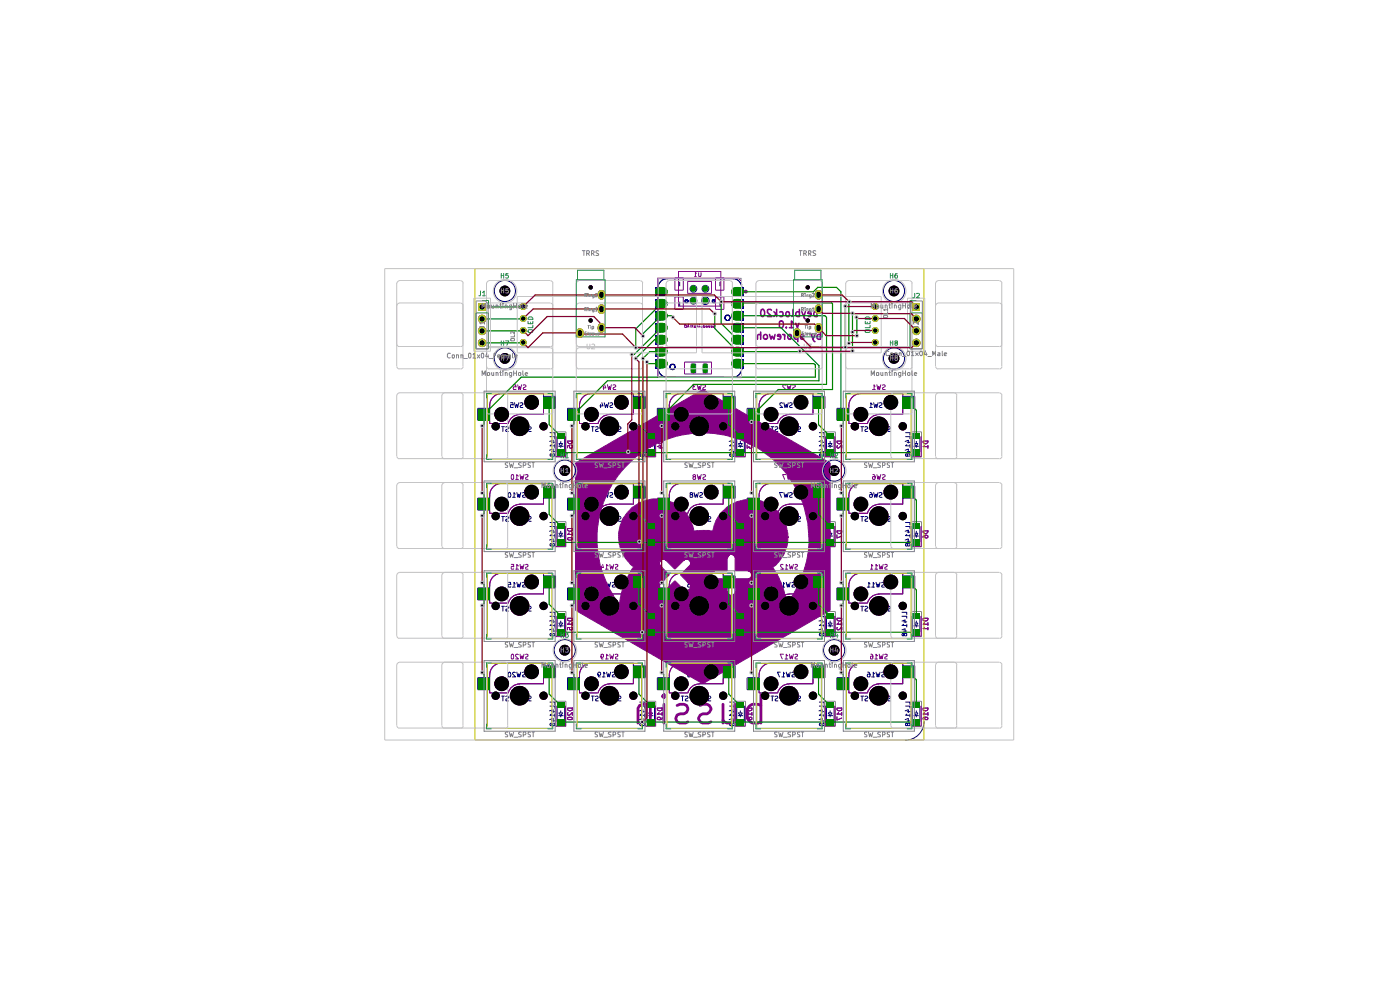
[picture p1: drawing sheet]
<svg xmlns="http://www.w3.org/2000/svg" width="297mm" height="210mm" viewBox="0 0 297 210" stroke-linecap="round" stroke-linejoin="round" font-family="sans-serif">
<g fill="none" stroke="#000084" stroke-width=".21">
<path d="M139.6 59.1h17.7v21l-17.7-.1zM140 59.9h.1M140 59.9l-.1 .1M140 59.8h.1M140 59.8v.1M140.1 59.7h.1M140.1 59.7l-.1 .1M140.2 59.6h.1M140.2 59.6l-.1 .1M140.3 59.5h.1M140.3 59.5l-.1 .1M140.5 59.4h.1"/>
<path d="M140.5 59.4l-.2 .1M140.7 59.3h.1M140.9 59.2h.1M141.1 59.2h.1M141.1 59.2l-.6 .2M141.1 59.1h.1M141.1 59.1v.1M141.2 59.1h.1M141.3 59.1h.1M141.5 59.1h.1M141.6 59.1h.1M144.2 59.8v.9"/>
<path d="M152.7 59.8v.9M155.4 59.1h.1M155.5 59.1h.1M155.6 59.1h.1M155.8 59.1h.1M155.8 59.1l.1 .1M155.9 59.2h.1M156 59.2h.1M156 59.2l.4 .2M156.2 59.3h.1M156.4 59.4h.1M156.4 59.4l.1 .1"/>
<path d="M156.5 59.4h.1M156.5 59.5h.1M156.5 59.5l.3 .2M156.8 59.7h.1M156.8 59.7l.1 .2M156.9 59.9h.1M157 59.9h.1M157 59.9l.1 .2M139.2 61v1.9M139.2 63.5v1.9M139.2 66v2M139.2 68.6v1.9"/>
<path d="M139.2 71.1v2M139.2 73.7v1.9M139.2 76.2v1.9M139.3 61v1.9M139.3 63.5v1.9M139.3 66v2M139.3 68.6v1.9M139.3 71.1v2M139.3 73.7v1.9M139.3 76.2v1.9M139.4 61v1.9M139.4 63.5v1.9"/>
<path d="M139.4 66v2M139.4 68.6v1.9M139.4 71.1v2M139.4 73.7v1.9M139.4 76.2v1.9M139.5 61h.1M139.5 78.1h.1M139.5 78.1l.1 .1M139.6 78.5h.1M139.6 60.7h.1M139.6 60.8h.1M139.6 60.9h.1"/>
<path d="M139.6 60.5h.1M139.6 78.4h.1M139.6 78.3h.1M139.6 78.7l.1 .1M139.6 60.9l-.1 17.2M139.7 78.8h.1M139.7 60.5h.1M139.7 60.4h.1M139.7 78.7h.1M139.7 78.8l.1 .1M139.7 61v1.9M139.7 63.5v1.9"/>
<path d="M139.7 66v2M139.7 68.6v1.9M139.7 71.1v2M139.7 73.7v1.9M139.7 76.2v1.9M139.7 60.5h-.1M139.8 78.9h.1M139.8 60.2h.1M139.8 79h.1M139.8 61v1.9M139.8 63.5v1.9M139.8 66v2"/>
<path d="M139.8 68.6v1.9M139.8 71.1v2M139.8 73.7v1.9M139.8 76.2v1.9M139.8 78.9v.1M139.8 79l.1 .1M139.9 79.1h.1M139.9 60h.1M139.9 60l-.2 .5M139.9 61v1.9M139.9 63.5v1.9M139.9 66v2"/>
<path d="M139.9 68.6v1.9M139.9 71.1v2M139.9 73.7v1.9M139.9 76.2v1.9M139.9 79.1l.1 .1M140 79.2h.1M140 79.2v.1M140 61v1.9M140 63.5v1.9M140 66v2M140 68.6v1.9M140 71.1v2"/>
<path d="M140 73.7v1.9M140 76.2v1.9M140 79.3h.1M140 79.3l.2 .2M140.2 79.5h.1M140.2 79.5l.1 .1M140.3 79.6h.1M140.3 79.6l.1 .1M140.4 79.7h.1M140.4 79.7l.1 .1M140.5 79.8h.1M140.6 79.8h.1"/>
<path d="M140.6 79.8l.3 .1M140.8 79.9h.1M140.9 79.9h.1M140.9 79.9l.4 .2h14.2M142.1 77.7h.1M142.1 77.9h.1M142.1 78h.1M142.1 77.8h.1M142.1 77.6h.1M142.1 77.6l.1 .5M142.2 77.5h.1M142.2 77.6h.1"/>
<path d="M142.2 78.1h.1M142.2 77.5v.1M142.2 78.1v.1M142.2 77.6h-.1M142.2 78.2h.1M142.2 77.4h.1M142.2 77.4v.1M142.3 78.3h.1M142.3 78.2h.1M142.3 77.4h.1M142.3 77.3h.1M142.3 77.3v.1"/>
<path d="M142.3 78.2v.1M142.3 77.3l.6 .1M142.3 78.3l.3 .1M142.4 78.3h.1M142.4 77.3h.1M142.5 78.3h.1M142.5 77.3h.1M142.6 78.4h.1M142.6 77.3h.1M142.7 78.4h.1M142.7 78.3h.1M142.7 77.3h.1"/>
<path d="M142.7 78.3h.2M142.7 78.3v.1M142.8 78.3h.1M142.8 77.3h.1M142.9 78.2h.1M142.9 77.4h.1M142.9 78.3h.1M142.9 78.2v.1M143 77.4h.1M143 77.5h.1M143 78.2h.1M143 78.1h.1"/>
<path d="M143 77.4v.1M143 78.1v.1M143.1 78.1h.1M143.1 77.6h.1M143.1 77.5h.1M143.1 77.5v.1M143.2 77.9h.1M143.2 78h.1M143.2 77.7h.1M143.2 77.8h.1M143.2 77.6h.1M143.2 78l-.1 .1"/>
<path d="M143.2 77.6v.4M144.2 64v.9M145.3 64.1h.1M145.3 64h.1M145.3 63.9h.1M145.3 63.8h.1M145.3 63.8v.3M145.4 63.7h.1M145.4 64.1h.1M145.4 64.2h.1M145.4 64.2h.3M145.4 64.1v.1"/>
<path d="M145.5 63.6h.1M145.5 64.2h.1M145.5 63.6h.2M145.5 63.6l-.2 .2M145.6 63.6h.1M145.6 64.2h.1M145.7 63.6h.1M145.7 64.2h.1M145.7 63.7h.1M145.7 63.6v.1M145.8 64.1h.1M145.8 63.7h.1"/>
<path d="M145.8 63.8h.1M145.8 64h.1M145.8 64.1l-.1 .1M145.8 63.7v.1M145.8 64v.1M145.9 64h.1M145.9 63.8h.1M145.9 63.9h.1M145.9 63.8v.2M146.6 77.2h1v1.9h-1zM146.8 77.5h.5v1.5h-.5zM149.2 77.2h.8v1.9h-.8z"/>
<path d="M149.4 77.5h.5v1.5h-.5zM151 64h.1M151 63.8h.1M151 63.9h.1M151 64l.2 .2M151 63.8v.2M151.1 64.1h.1M151.1 63.8h.1M151.1 63.7h.1M151.1 63.7v.1M151.2 64.2h.1M151.2 63.7h.1"/>
<path d="M151.2 63.6h.1M151.2 64.2h.3M151.2 63.6v.1M151.2 63.6h.3M151.3 64.2h.1M151.3 63.6h.1M151.4 64.2h.1M151.4 63.6h.1M151.5 64.2h.1M151.5 63.7h.1M151.5 63.6h.1M151.5 63.6v.1"/>
<path d="M151.6 64.1h.1M151.6 63.8h.1M151.6 63.7h.1M151.6 63.7v.1M151.6 64h.1M151.6 63.9h.1M151.6 64l-.1 .2M151.6 63.8v.2M152.7 64v.9M153.8 67.6h.1M153.8 67.5h.1M153.8 67.2h.1"/>
<path d="M153.8 67.3h.1M153.8 67.4h.1M153.8 67.2v.4M153.8 67.7h.1M153.8 67.1h.1M153.8 67.7l.1 .1M153.8 67.6v.1M153.8 67.1v.1M153.9 67.8h.1M153.9 67h.1M153.9 67.1h.1M153.9 67.8l.1 .1"/>
<path d="M153.9 67v.1M154 67.9h.1M154 67h.1M154.1 66.9h.1M154.1 67.9h.1M154.1 67.9l.1 .1M154.2 66.9h.1M154.2 68h.1M154.2 68h.2M154.3 66.9h.1M154.3 68h.1M154.4 66.9h.1"/>
<path d="M154.4 68h.1M154.5 66.9h.1M154.5 67.9h.1M154.5 66.9l-.5 .1M154.5 66.9l.1 .1M154.6 67h.1M154.6 67.8h.1M154.6 67.9h.1M154.6 67.9l-.2 .1M154.6 67.8v.1M154.7 67.1h.1M154.7 67h.1"/>
<path d="M154.7 67.8h.1M154.7 67.7h.1M154.7 67.1l.1 .1M154.7 67v.1M154.7 67.7v.1M154.8 67.1h.1M154.8 67.2h.1M154.8 67.6h.1M154.8 67.7h.1M154.8 67.6v.1M154.8 67.2l.1 .4M154.9 67.6h.1"/>
<path d="M154.9 67.5h.1M154.9 67.3h.1M154.9 67.4h.1M154.9 67.6h-.1M156 79.9h.1M156.3 79.8h.1M156.3 79.8l-.7 .2M156.4 79.8h.1M156.4 79.8h-.1M156.5 79.7h.1M156.5 79.7l-.1 .1M156.6 79.6h.1"/>
<path d="M156.6 79.6l-.1 .1M156.7 79.5h.1M156.7 79.5l-.1 .1M156.8 79.4h.1M156.8 79.4l-.1 .1M156.9 79.3h.1M156.9 79.3l-.1 .1M157 79.2h.1M157 79.2l-.1 .1M157.1 79.1h.1M157.1 60.1h.1M157.1 79.1l-.1 .1"/>
<path d="M157.1 60.1v.1M157.1 60.3h.1M157.1 60.2h.1M157.1 78.9h.1M157.1 60.2v.1M157.1 61v1.9M157.1 63.5v1.9M157.1 66v2M157.1 68.6v1.9M157.1 71.1v2M157.1 73.7v1.9M157.1 76.2v1.9"/>
<path d="M157.1 60.3l.1 .1M157.2 78.7h.1M157.2 60.5h.1M157.2 60.4h.1M157.2 78.7l-.1 .4M157.2 60.4l.1 .1M157.2 61v1.9M157.2 63.5v1.9M157.2 66v2M157.2 68.6v1.9M157.2 71.1v2M157.2 73.7v1.9"/>
<path d="M157.2 76.2v1.9M157.3 78.1h.1M157.3 78.4h.1M157.3 60.9h.1M157.3 60.8h.1M157.3 60.7h.1M157.3 61h.1M157.3 78.5h.1M157.3 78.3h.1M157.3 78.6l-.1 .1M157.4 61v1.9M157.4 63.5v1.9"/>
<path d="M157.4 66v2M157.4 68.6v1.9M157.4 71.1v2M157.4 73.7v1.9M157.4 76.2v1.9M157.5 61v1.9M157.5 63.5v1.9M157.5 66v2M157.5 68.6v1.9M157.5 71.1v2M157.5 73.7v1.9M157.5 76.2v1.9"/>
<path d="M157.6 61v1.9M157.6 63.5v1.9M157.6 66v2M157.6 68.6v1.9M157.6 71.1v2M157.6 73.7v1.9M157.6 76.2v1.9M103.9 86.6h-2.6v2.6h2.6M106.4 90.5h.6M106.7 90.5v1M107.3 90.6l.4-.1 .2 .3-.2 .2-.3 .1v.4h.5M108.3 85.4h.5l.1 .5h-.5l-.1 .5h.6"/>
<path d="M108.8 91.1h-.3l-.3-.3 .1-.2 .5-.1v1M109.1 85.4l.3 1 .2-.6 .2 .6 .3-1M109.2 90.6h.5l.1 .2-.5 .3-.1 .3 .1 .1h.5M110 91.6h.7M110.2 87.9h5.1v-4.4h-8.9a2.54 2.54 0 0 0-2.5 2.5v3.8h3.8M110.3 87.9a2.54 2.54 0 0 0-2.5 2M110.3 85.5h.6v.4l-.6 .3 .2 .2h.4M110.9 90.5l.3 1 .1-.7 .2 .7 .3-1M112.1 90.6h.5l.1 .2-.5 .3-.1 .3 .1 .1h.5M115.3 84.1h2.6v2.5h-2.6M116.6 93.6l.7-.2v.6M116.6 95.5l.7-.3v.7"/>
<path d="M116.7 91.8h1v.5M116.7 92.6h1v.4M116.9 94.3l-.2 .3h1M117 93.8h.7M117 95.8h.7M117.1 96.4l-.1-.1h-.2v.5h.2l.2-.5h.4l.1 .1-.1 .4h-.4l-.1-.2M117.7 94.3v.6M118.2 92.6h1.6v3.3h-1.6zM118.4 94.7h1.1M118.5 94.1h.9l-.4 .6zM119 93.6v.5M119 94.7v.3"/>
<path d="M120.4 93.6h1v.3l-.6 .2-.4-.3zM121.3 94.5l.1 .5h-.6l.1-.5-.5 .1v.4M122.9 86.6h-2.5v2.6h2.5M125.5 90.5h.6M125.7 90.5v1M126.3 90.6l.4-.1 .2 .3-.2 .2-.3 .1v.4h.5M127.4 85.8v.6M127.7 85.4l.2 .7h-.6M127.8 91.1h-.3l-.2-.3v-.2l.5-.1v1M128.2 85.4l.2 1 .3-.6 .2 .6 .2-1M128.3 90.6l.4-.1 .2 .3-.2 .2-.3 .1v.4h.5M129 91.6h.8"/>
<path d="M129.3 87.9h5.1v-4.4h-8.9a2.54 2.54 0 0 0-2.6 2.5v3.8h3.8M129.3 87.9a2.54 2.54 0 0 0-2.4 2M129.4 85.5h.6v.4l-.6 .3 .1 .2h.5M130 90.5l.2 1 .2-.7 .2 .7 .2-1M131.1 90.6l.5-.1 .1 .3-.1 .2-.4 .1v.4h.5M134.4 84.1h2.5v2.5h-2.5M135.6 93.6l.8-.2v.6M135.6 95.5l.8-.3v.7M135.7 91.8h1v.5M135.7 92.6h1v.4M136 94.3l-.3 .3h1M136.1 93.8h.6"/>
<path d="M136.1 95.8h.6M136.1 96.4v-.1h-.3v.5h.3l.1-.5h.5v.1v.4h-.5l-.1-.2M136.7 94.3v.6M137.2 92.6h1.7v3.3h-1.7zM137.5 94.7h1.1M137.6 94.1h.8l-.4 .6zM138 93.6v.5M138 94.7v.3M139.4 93.6h1.1v.3l-.6 .2-.5-.3zM139.4 94.7l.7-.2v.6M139.8 95h.7M141.1 80h.1"/>
<path d="M141.2 80h.1M141.5 80.1h.1M141.6 80.1h.1M142 86.6h-2.6v2.6h2.6M144.5 90.5h.6M144.8 90.5v1M145.4 90.6h.5l.1 .2-.5 .3-.1 .3 .1 .1h.5M146.9 91.1h-.3l-.3-.3 .1-.2 .5-.1v1M147 85.4h-.6l.3 .5h-.3v.5h.6M147.2 85.4l.3 1 .2-.6 .2 .6 .3-1M147.3 90.6l.4-.1 .2 .3-.2 .2-.3 .1v.4h.5M148.1 91.6h.7"/>
<path d="M148.3 87.9h5.1v-4.4h-8.9a2.54 2.54 0 0 0-2.5 2.5v3.8h3.8M148.4 87.9a2.54 2.54 0 0 0-2.5 2M148.4 85.5h.6v.4l-.6 .3 .2 .2h.4M149 90.5l.3 1 .1-.7 .2 .7 .3-1M150.2 90.6l.4-.1 .2 .3-.2 .2-.3 .1v.4h.5M153.4 84.1h2.6v2.5h-2.6M154.7 93.6l.7-.2v.6M154.7 95.5l.7-.3v.7M154.8 91.8h1v.5M154.8 92.6h1v.4M155 94.3l-.2 .3h1M155.1 93.8h.7"/>
<path d="M155.1 95.8h.7M155.2 96.4l-.1-.1h-.2v.5h.2l.2-.5h.4l.1 .1-.1 .4h-.4l-.1-.2M155.4 80.1h.1M155.5 80.1h.1M155.6 80h.1M155.6 80l-.1 .1M155.8 80h.1M155.8 94.3v.6M155.9 80h.1M156.3 92.6h1.6v3.3h-1.6zM156.5 94.7h1.1M156.6 94.1h.9l-.4 .6z"/>
<path d="M157.1 93.6v.5M157.1 94.7v.3M158.5 93.6h1v.3l-.6 .2-.4-.3zM158.5 94.4v.7l.4-.4v.3l.2 .1 .4-.1-.1-.6M161 86.6h-2.5v2.6h2.5M163.6 90.5h.6M163.8 90.5v1M164.4 90.6h.5l.1 .2-.5 .3-.1 .3 .1 .1h.5M165.9 91.1h-.3l-.2-.3v-.2l.5-.1v1M166 85.5h-.6v.4l.6 .5h-.6M166.3 85.4l.2 1 .3-.6 .2 .6 .2-1M166.4 90.6h.5l.1 .2-.5 .3-.1 .3 .1 .1h.5"/>
<path d="M167.1 91.6h.8M167.4 87.9h5.1v-4.4h-8.9a2.54 2.54 0 0 0-2.6 2.5v3.8h3.8M167.4 87.9a2.54 2.54 0 0 0-2.4 2M167.5 85.5h.6v.4l-.6 .3 .1 .2h.5M168.1 90.5l.2 1 .2-.7 .2 .7 .2-1M169.2 90.6l.5-.1 .1 .3-.1 .2-.4 .1v.4h.5M172.5 84.1h2.5v2.5h-2.5M173.7 93.6l.8-.2v.6M173.7 95.5l.8-.3v.7M173.8 91.8h1v.5M173.8 92.6h1v.4M174.1 94.3l-.3 .3h1"/>
<path d="M174.2 93.8h.6M174.2 95.8h.6M174.2 96.4v-.1h-.3v.5h.3l.1-.5h.5v.1v.4h-.5l-.1-.2M174.8 94.3v.6M175.3 92.6h1.7v3.3h-1.7zM175.6 94.7h1.1M175.7 94.1h.8l-.4 .6zM176.1 93.6v.5M176.1 94.7v.3M177.5 93.6h1.1v.3l-.6 .2-.5-.3zM177.6 94.5l-.1 .4 .4 .2 .7-.7v.7M180.1 86.6h-2.6v2.6h2.6"/>
<path d="M182.6 90.5h.6M182.9 90.5v1M183.5 90.6h.5l.1 .2-.5 .3-.1 .3 .1 .1h.5M184.5 86.4h.6M185 91.1h-.3l-.3-.3 .1-.2 .5-.1v1M185.1 85.8l-.4-.4v1M185.3 85.4l.3 1 .2-.6 .2 .6 .3-1M185.4 90.6h.5l.1 .2-.5 .3-.1 .3 .1 .1h.5M186.2 91.6h.7M186.4 87.9h5.1v-4.4h-8.9a2.54 2.54 0 0 0-2.5 2.5v3.8h3.8M186.5 87.9a2.54 2.54 0 0 0-2.5 2M186.5 85.5h.6v.4l-.6 .3 .2 .2h.4"/>
<path d="M187.1 90.5l.3 1 .1-.7 .2 .7 .3-1M188.3 90.6l.4-.1 .2 .3-.2 .2-.3 .1v.4h.5M191.5 84.1h2.6v2.5h-2.6M192 93.6l.7-.2v.6M192 95.5l.7-.3v.7M192.1 91.8h.9v.5M192.1 92.6h.9v.4M192.4 94.3l-.3 .3h.9M192.4 93.8h.6M192.4 95.8h.6M192.5 96.4l-.1-.1h-.2l-.1 .4 .3 .1 .2-.5 .4 .1v.4h-.4l-.1-.2M193 94.3v.6"/>
<path d="M193.5 92.6h1.7v3.3h-1.7zM193.8 94.7h1.1M194 94.1h.7l-.3 .6zM194.4 93.6v.5M194.4 94.7v.3M195.8 93.6h1v.2l-.5 .3-.5-.2zM196.1 94.5l-.3 .2h1M196.8 94.5v.6M103.9 105.7h-2.6v2.5h2.6M106.4 109.6h.6M106.7 109.6v1M107.3 109.6h.4l.2 .2-.2 .3-.3 .1v.4h.5"/>
<path d="M107.9 104.6l.1-.1a.53 .53 0 0 1 .4 .5 .53 .53 0 0 1-.5 .5l-.1-.3zM108.7 105.5h.6M108.8 110.2h-.3l-.3-.3 .1-.3h.5v1M109.2 109.6h.5l.1 .3-.5 .3-.1 .2 .1 .2h.5M109.3 104.8l-.2-.3v1M109.6 104.5l.3 1 .2-.7 .1 .7 .3-1M110 110.7h.7M110.2 106.9h5.1v-4.4h-8.9a2.54 2.54 0 0 0-2.5 2.6v3.8h3.8M110.3 107a2.54 2.54 0 0 0-2.5 1.9M110.8 104.6h.5l.1 .2-.5 .3-.1 .2 .1 .2h.5M110.9 109.6l.3 1 .1-.7 .2 .7 .3-1M112.1 109.6h.5l.1 .3-.5 .3-.1 .2 .1 .2h.5"/>
<path d="M115.3 103.1h2.6v2.6h-2.6M116.6 112.7l.7-.3v.6M116.6 114.6l.7-.3v.7M116.7 110.8h1v.5M116.7 111.7h1v.4M116.9 113.4l-.2 .2h1M117 112.9h.7M117 114.8h.7M117.1 115.5l-.1-.2h-.2v.5h.2l.2-.5h.4l.1 .2-.1 .3h-.4l-.1-.1M117.7 113.4v.6M118.2 111.7h1.6v3.3h-1.6zM118.4 113.7h1.1"/>
<path d="M118.5 113.1h.9l-.4 .6zM119 112.6v.5M119 113.7v.3M120.4 112.1h1v.4a.58 .58 0 0 1-.6 .2 .58 .58 0 0 1-.4-.6zM120.5 114.1l.7-.1 .2 .1v.4l-.8 .1-.2-.2zM120.7 113l-.3 .4h1M121.4 113v.6M122.9 105.7h-2.5v2.5h2.5M125.5 109.6h.6M125.7 109.6v1M126.3 109.6h.4l.2 .2-.2 .3-.3 .1v.4h.5M127.3 104.9v.2a.35 .35 0 0 0 .5 0 .35 .35 0 0 0 0-.5 .35 .35 0 0 0-.5 0v.6l.2 .3h.3"/>
<path d="M127.8 110.2h-.3l-.2-.3v-.3h.5v1M128.2 104.5l.2 1 .3-.7 .2 .7 .2-1M128.3 109.6h.4l.2 .2-.2 .3-.3 .1v.4h.5M129 110.7h.8M129.3 106.9h5.1v-4.4h-8.9a2.54 2.54 0 0 0-2.6 2.6v3.8h3.8M129.3 107a2.54 2.54 0 0 0-2.4 1.9M129.4 104.6h.6v.3l-.6 .3 .1 .3h.5M130 109.6l.2 1 .2-.7 .2 .7 .2-1M131.1 109.6h.5l.1 .2-.1 .3-.4 .1v.4h.5M134.4 103.1h2.5v2.6h-2.5M135.6 112.7l.8-.3v.6M135.6 114.6l.8-.3v.7"/>
<path d="M135.7 110.8h1v.5M135.7 111.7h1v.4M136 113.4l-.3 .2h1M136.1 112.9h.6M136.1 114.8h.6M136.1 115.5v-.2h-.3v.5h.3l.1-.5h.5v.2v.3h-.5l-.1-.1M136.7 113.4v.6M137.2 111.7h1.7v3.3h-1.7zM137.5 113.7h1.1M137.6 113.1h.8l-.4 .6zM138 112.6v.5M138 113.7v.3"/>
<path d="M139.4 112.6h1.1v.3l-.6 .3-.5-.3zM140.5 113.6v.4l-.5 .1-.6-.1 .1-.4 .4-.1 .2 .2v.3l-.2 .1M142 105.7h-2.6v2.5h2.6M144.5 109.6h.6M144.8 109.6v1M145.4 109.6h.5l.1 .3-.5 .3-.1 .2 .1 .2h.5M146.6 104.9l-.2 .2 .1 .4h.3l.2-.3-.3-.3h-.2l-.1-.3h.5l.1 .1-.3 .2M146.9 110.2h-.3l-.3-.3 .1-.3h.5v1M147.2 104.5l.3 1 .2-.7 .2 .7 .3-1M147.3 109.6h.4l.2 .2-.2 .3-.3 .1v.4h.5M148.1 110.7h.7M148.3 106.9h5.1v-4.4h-8.9a2.54 2.54 0 0 0-2.5 2.6v3.8h3.8"/>
<path d="M148.4 107a2.54 2.54 0 0 0-2.5 1.9M148.4 104.6h.6v.3l-.6 .3 .2 .3h.4M149 109.6l.3 1 .1-.7 .2 .7 .3-1M150.2 109.6h.4l.2 .2-.2 .3-.3 .1v.4h.5M153.4 103.1h2.6v2.6h-2.6M154.7 112.7l.7-.3v.6M154.7 114.6l.7-.3v.7M154.8 110.8h1v.5M154.8 111.7h1v.4M155 113.4l-.2 .2h1M155.1 112.9h.7M155.1 114.8h.7"/>
<path d="M155.2 115.5l-.1-.2h-.2v.5h.2l.2-.5h.4l.1 .2-.1 .3h-.4l-.1-.1M155.8 113.4v.6M156.3 111.7h1.6v3.3h-1.6zM156.5 113.7h1.1M156.6 113.1h.9l-.4 .6zM157.1 112.6v.5M157.1 113.7v.3M158.5 112.6h1v.3l-.6 .3-.4-.3zM158.9 113.7l-.2-.2-.1 .1-.1 .4 .2 .1 .2-.1 .1-.4h.5v.4l-.3 .1-.3-.1M161 105.7h-2.5v2.5h2.5M163.6 109.6h.6M163.8 109.6v1"/>
<path d="M164.4 109.6h.5l.1 .3-.5 .3-.1 .2 .1 .2h.5M165.9 110.2h-.3l-.2-.3v-.3h.5v1M166 104.5h-.6l.4 1M166.3 104.5l.2 1 .3-.7 .2 .7 .2-1M166.4 109.6h.5l.1 .3-.5 .3-.1 .2 .1 .2h.5M167.1 110.7h.8M167.4 106.9h5.1v-4.4h-8.9a2.54 2.54 0 0 0-2.6 2.6v3.8h3.8M167.4 107a2.54 2.54 0 0 0-2.4 1.9M167.5 104.6h.6v.3l-.6 .3 .1 .3h.5M168.1 109.6l.2 1 .2-.7 .2 .7 .2-1M169.2 109.6h.5l.1 .2-.1 .3-.4 .1v.4h.5M172.5 103.1h2.5v2.6h-2.5"/>
<path d="M173.7 112.7l.8-.3v.6M173.7 114.6l.8-.3v.7M173.8 110.8h1v.5M173.8 111.7h1v.4M174.1 113.4l-.3 .2h1M174.2 112.9h.6M174.2 114.8h.6M174.2 115.5v-.2h-.3v.5h.3l.1-.5h.5v.2v.3h-.5l-.1-.1M174.8 113.4v.6M175.3 111.7h1.7v3.3h-1.7zM175.6 113.7h1.1M175.7 113.1h.8l-.4 .6z"/>
<path d="M176.1 112.6v.5M176.1 113.7v.3M177.5 112.6h1.1v.3l-.6 .3-.5-.3zM177.5 113.5v.6l1.1-.4M180.1 105.7h-2.6v2.5h2.6M182.6 109.6h.6M182.9 109.6v1M183.5 109.6h.5l.1 .3-.5 .3-.1 .2 .1 .2h.5M184.6 104.5l.3 .1 .2 .7-.2 .2-.4-.1 .1-.5h.3l.2 .2M185 110.2h-.3l-.3-.3 .1-.3h.5v1M185.3 104.5l.3 1 .2-.7 .2 .7 .3-1M185.4 109.6h.5l.1 .3-.5 .3-.1 .2 .1 .2h.5"/>
<path d="M186.2 110.7h.7M186.4 106.9h5.1v-4.4h-8.9a2.54 2.54 0 0 0-2.5 2.6v3.8h3.8M186.5 107a2.54 2.54 0 0 0-2.5 1.9M186.5 104.6h.6v.3l-.6 .3 .2 .3h.4M187.1 109.6l.3 1 .1-.7 .2 .7 .3-1M188.3 109.6h.4l.2 .2-.2 .3-.3 .1v.4h.5M191.5 103.1h2.6v2.6h-2.6M192 112.7l.7-.3v.6M192 114.6l.7-.3v.7M192.1 110.8h.9v.5M192.1 111.7h.9v.4M192.4 113.4l-.3 .2h.9"/>
<path d="M192.4 112.9h.6M192.4 114.8h.6M192.5 115.5l-.1-.2h-.2l-.1 .4 .3 .1 .2-.5 .4 .1v.4h-.4l-.1-.1M193 113.4v.6M193.5 111.7h1.7v3.3h-1.7zM193.8 113.7h1.1M194 113.1h.7l-.3 .6zM194.4 112.6v.5M194.4 113.7v.3M195.8 112.6h1v.3l-.5 .3-.5-.3zM196.4 113.5l-.2 .2v.3l.2 .1 .4-.1v-.3l-.2-.2-.8 .2v.3M103.9 124.7h-2.6v2.6h2.6"/>
<path d="M106.4 128.6h.6M106.7 128.6v1M107.3 128.7l.4-.1 .2 .3-.2 .2-.3 .1v.4h.5M107.9 123.5h.4l.1 .5h-.5v.5h.5M108.7 124.5h.6M108.8 129.2h-.3l-.3-.3 .1-.2 .5-.1v1M109.2 128.7h.5l.1 .2-.5 .3-.1 .3 .1 .1h.5M109.3 123.9l-.2-.4v1M109.6 123.5l.3 1 .2-.6 .1 .6 .3-1M110 129.7h.7M110.2 126h5.1v-4.4h-8.9a2.54 2.54 0 0 0-2.5 2.5v3.8h3.8M110.3 126a2.54 2.54 0 0 0-2.5 2"/>
<path d="M110.8 123.6h.5l.1 .3-.5 .2-.1 .3 .1 .1h.5M110.9 128.6l.3 1 .1-.7 .2 .7 .3-1M112.1 128.7h.5l.1 .2-.5 .3-.1 .3 .1 .1h.5M115.3 122.2h2.6v2.5h-2.6M116.6 131.7l.7-.2v.6M116.6 133.6l.7-.3v.7M116.7 129.9h1v.5M116.7 130.7h1v.4M116.9 132.4l-.2 .3h1M117 131.9h.7M117 133.9h.7M117.1 134.5l-.1-.1h-.2v.5h.2l.2-.5h.4l.1 .1-.1 .4h-.4l-.1-.2"/>
<path d="M117.7 132.4v.6M118.2 130.7h1.6v3.3h-1.6zM118.4 132.8h1.1M118.5 132.2h.9l-.4 .6zM119 131.7v.5M119 132.8v.3M120.4 131.1h1v.5a.58 .58 0 0 1-.6 .1 .58 .58 0 0 1-.4-.6zM120.7 132.1l-.3 .3h1M121.3 133.1v.5l-.5-.1v-.4h-.4v.5M121.4 132.1v.6M122.9 124.7h-2.5v2.6h2.5M125.5 128.6h.6"/>
<path d="M125.7 128.6v1M126.3 128.7l.4-.1 .2 .3-.2 .2-.3 .1v.4h.5M126.9 123.9v.6M127.2 123.5l.2 .7h-.6M127.8 124.5h.6M127.8 129.2h-.3l-.2-.3v-.2l.5-.1v1M128.3 128.7l.4-.1 .2 .3-.2 .2-.3 .1v.4h.5M128.4 123.9l-.3-.4v1M128.7 123.5l.2 1 .2-.6 .2 .6 .2-1M129 129.7h.8M129.3 126h5.1v-4.4h-8.9a2.54 2.54 0 0 0-2.6 2.5v3.8h3.8M129.3 126a2.54 2.54 0 0 0-2.4 2"/>
<path d="M129.9 123.6l.4-.1 .2 .3-.2 .2-.3 .1v.4h.5M130 128.6l.2 1 .2-.7 .2 .7 .2-1M131.1 128.7l.5-.1 .1 .3-.1 .2-.4 .1v.4h.5M134.4 122.2h2.5v2.5h-2.5M135.6 131.7l.8-.2v.6M135.6 133.6l.8-.3v.7M135.7 129.9h1v.5M135.7 130.7h1v.4M136 132.4l-.3 .3h1M136.1 131.9h.6M136.1 133.9h.6M136.1 134.5v-.1h-.3v.5h.3l.1-.5h.5v.1v.4h-.5l-.1-.2"/>
<path d="M136.7 132.4v.6M137.2 130.7h1.7v3.3h-1.7zM137.5 132.8h1.1M137.6 132.2h.8l-.4 .6zM138 131.7v.5M138 132.8v.3M139.4 131.1h1.1v.5a.58 .58 0 0 1-.7 .1 .58 .58 0 0 1-.4-.6zM139.4 133.3l.7-.2v.6M139.8 132.1l-.4 .3h1.1M139.8 133.5h.7M140.5 132.1v.6M142 124.7h-2.6v2.6h2.6"/>
<path d="M144.5 128.6h.6M144.8 128.6v1M145.4 128.7h.5l.1 .2-.5 .3-.1 .3 .1 .1h.5M146.5 123.5h-.6l.3 .5h-.2l-.1 .1 .1 .4h.5M146.8 124.5h.6M146.9 129.2h-.3l-.3-.3 .1-.2 .5-.1v1M147.3 128.7l.4-.1 .2 .3-.2 .2-.3 .1v.4h.5M147.4 123.9l-.2-.4v1M147.7 123.5l.3 1 .2-.6 .1 .6 .3-1M148.1 129.7h.7M148.3 126h5.1v-4.4h-8.9a2.54 2.54 0 0 0-2.5 2.5v3.8h3.8M148.4 126a2.54 2.54 0 0 0-2.5 2"/>
<path d="M148.9 123.6l.5-.1 .1 .3-.1 .2-.4 .1v.4h.5M149 128.6l.3 1 .1-.7 .2 .7 .3-1M150.2 128.7l.4-.1 .2 .3-.2 .2-.3 .1v.4h.5M153.4 122.2h2.6v2.5h-2.6M154.7 131.7l.7-.2v.6M154.7 133.6l.7-.3v.7M154.8 129.9h1v.5M154.8 130.7h1v.4M155 132.4l-.2 .3h1M155.1 131.9h.7M155.1 133.9h.7M155.2 134.5l-.1-.1h-.2v.5h.2l.2-.5h.4l.1 .1-.1 .4h-.4l-.1-.2"/>
<path d="M155.8 132.4v.6M156.3 130.7h1.6v3.3h-1.6zM156.5 132.8h1.1M156.6 132.2h.9l-.4 .6zM157.1 131.7v.5M157.1 132.8v.3M158.5 131.1h1v.5a.58 .58 0 0 1-.6 .1 .58 .58 0 0 1-.4-.6zM158.5 133v.6l.4-.3 .1 .3h.4v-.6M158.8 132.1l-.3 .3h1M159.5 132.1v.6M161 124.7h-2.5v2.6h2.5M163.6 128.6h.6"/>
<path d="M163.8 128.6v1M164.4 128.7h.5l.1 .2-.5 .3-.1 .3 .1 .1h.5M165.5 123.6l-.4-.1-.2 .3 .6 .7h-.6M165.9 124.5h.6M165.9 129.2h-.3l-.2-.3v-.2l.5-.1v1M166.4 128.7h.5l.1 .2-.5 .3-.1 .3 .1 .1h.5M166.5 123.9l-.3-.4v1M166.8 123.5l.2 1 .2-.6 .2 .6 .2-1M167.1 129.7h.8M167.4 126h5.1v-4.4h-8.9a2.54 2.54 0 0 0-2.6 2.5v3.8h3.8M167.4 126a2.54 2.54 0 0 0-2.4 2M168 123.6l.4-.1 .2 .3-.2 .2-.3 .1v.4h.5"/>
<path d="M168.1 128.6l.2 1 .2-.7 .2 .7 .2-1M169.2 128.7l.5-.1 .1 .3-.1 .2-.4 .1v.4h.5M172.5 122.2h2.5v2.5h-2.5M173.7 131.7l.8-.2v.6M173.7 133.6l.8-.3v.7M173.8 129.9h1v.5M173.8 130.7h1v.4M174.1 132.4l-.3 .3h1M174.2 131.9h.6M174.2 133.9h.6M174.2 134.5v-.1h-.3v.5h.3l.1-.5h.5v.1v.4h-.5l-.1-.2M174.8 132.4v.6"/>
<path d="M175.3 130.7h1.7v3.3h-1.7zM175.6 132.8h1.1M175.7 132.2h.8l-.4 .6zM176.1 131.7v.5M176.1 132.8v.3M177.5 131.1h1.1v.5a.58 .58 0 0 1-.7 .1 .58 .58 0 0 1-.4-.6zM177.6 133.1v.5h.4l.6-.6v.6M177.9 132.1l-.4 .3h1.1M178.6 132.1v.6M180.1 124.7h-2.6v2.6h2.6M182.6 128.6h.6M182.9 128.6v1"/>
<path d="M183.5 128.7h.5l.1 .2-.5 .3-.1 .3 .1 .1h.5M184 124.5h.6M184.6 123.9l-.3-.4v1M184.9 124.5h.6M185 129.2h-.3l-.3-.3 .1-.2 .5-.1v1M185.4 128.7h.5l.1 .2-.5 .3-.1 .3 .1 .1h.5M185.5 123.9l-.2-.4v1M185.8 123.5l.3 1 .2-.6 .1 .6 .3-1M186.2 129.7h.7M186.4 126h5.1v-4.4h-8.9a2.54 2.54 0 0 0-2.5 2.5v3.8h3.8M186.5 126a2.54 2.54 0 0 0-2.5 2M187 123.6l.5-.1 .1 .3-.1 .2-.4 .1v.4h.5"/>
<path d="M187.1 128.6l.3 1 .1-.7 .2 .7 .3-1M188.3 128.7l.4-.1 .2 .3-.2 .2-.3 .1v.4h.5M191.3 129.9h1.1v.5M191.3 130.7h1.1v.4M191.3 131.7l.7-.2v.6M191.3 133.6l.7-.3v.7M191.5 122.2h2.6v2.5h-2.6M191.7 132.4l-.4 .3h1.1M191.7 131.9h.7M191.7 133.9h.7M191.8 134.5l-.1-.1h-.3v.5l.4-.1 .1-.4h.4l.1 .4-.5 .1-.1-.2M192.4 132.4v.6"/>
<path d="M193.5 130.7h1.7v3.3h-1.7zM193.8 132.8h1.1M194 132.2h.7l-.3 .6zM194.4 131.7v.5M194.4 132.8v.3M195.8 131.1h1a.59 .59 0 0 1-.3 .6 .59 .59 0 0 1-.7-.1zM196.1 132.1l-.3 .3h1M196.1 133.1l-.3 .2h1M196.8 132.1v.6M196.8 133.1v.5M103.9 143.8h-2.6v2.5h2.6M106.4 147.7h.6"/>
<path d="M106.7 147.7v1M107.3 147.7h.4l.2 .2-.2 .3-.3 .1v.4h.5M107.7 147h-3.8v-3.8a2.54 2.54 0 0 1 2.5-2.6h8.9v4.4h-5.1a2.65 2.65 0 0 0-2.4 2M107.9 142.7l.1-.1a.53 .53 0 0 1 .4 .5 .53 .53 0 0 1-.5 .5l-.1-.3zM108.8 148.3h-.3l-.3-.3 .1-.3h.5v1M109.2 147.7h.5l.1 .3-.5 .3-.1 .2 .1 .2h.5M109.3 142.7l-.3-.1-.3 .3 .7 .7h-.7M109.6 142.6l.3 1 .2-.7 .1 .7 .3-1M110 148.8h.7M110.8 142.7h.5l.1 .2-.5 .3-.1 .2 .1 .2h.5M110.9 147.7l.3 1 .1-.7 .2 .7 .3-1M112.1 147.7h.5l.1 .3-.5 .3-.1 .2 .1 .2h.5"/>
<path d="M115.3 141.2h2.6v2.6h-2.6M116.6 150.8l.7-.3v.6M116.6 152.7l.7-.3v.7M116.7 148.9h1v.5M116.7 149.8h1v.4M116.9 151.5l-.2 .2h1M117 151h.7M117 152.9h.7M117.1 153.6l-.1-.2h-.2v.5h.2l.2-.5h.4l.1 .2-.1 .3h-.4l-.1-.1M117.7 151.5v.6M118.2 149.8h1.6v3.3h-1.6zM118.4 151.8h1.1"/>
<path d="M118.5 151.2h.9l-.4 .6zM119 150.7v.5M119 151.8v.3M120.4 150.2h1v.4a.58 .58 0 0 1-.6 .2 .58 .58 0 0 1-.4-.6zM120.4 152.3l.2-.2h.6l.2 .1v.4l-.8 .1zM120.5 151.1v.6h.3l.6-.6v.6M122.9 143.8h-2.5v2.5h2.5M125.5 147.7h.6M125.7 147.7v1M126.3 147.7h.4l.2 .2-.2 .3-.3 .1v.4h.5M126.8 143l.2 .3h.3l.1-.3-.1-.3-.3-.1-.2 .2 .2 .8h.3M127.8 143.6h.6"/>
<path d="M127.8 148.3h-.3l-.2-.3v-.3h.5v1M128.3 147.7h.4l.2 .2-.2 .3-.3 .1v.4h.5M128.4 142.9l-.3-.3v1M128.7 142.6l.2 1 .2-.7 .2 .7 .2-1M129 148.8h.8M129.3 145h5.1v-4.4h-8.9a2.54 2.54 0 0 0-2.6 2.6v3.8h3.8M129.3 145.1a2.54 2.54 0 0 0-2.4 1.9M129.9 142.7l.4-.1 .2 .2-.2 .3-.3 .1v.4h.5M130 147.7l.2 1 .2-.7 .2 .7 .2-1M131.1 147.7h.5l.1 .2-.1 .3-.4 .1v.4h.5M134.4 141.2h2.5v2.6h-2.5M135.6 150.8l.8-.3v.6"/>
<path d="M135.6 152.7l.8-.3v.7M135.7 148.9h1v.5M135.7 149.8h1v.4M136 151.5l-.3 .2h1M136.1 151h.6M136.1 152.9h.6M136.1 153.6v-.2h-.3v.5h.3l.1-.5h.5v.2v.3h-.5l-.1-.1M136.7 151.5v.6M137.2 149.8h1.7v3.3h-1.7zM137.5 151.8h1.1M137.6 151.2h.8l-.4 .6zM138 150.7v.5"/>
<path d="M138 151.8v.3M139.4 150.2h1.1v.4a.58 .58 0 0 1-.7 .2 .58 .58 0 0 1-.4-.6zM139.8 151.1l-.4 .4h1.1M140.5 152.2v.3l-.3 .2h-.7v-.6h.5l.1 .2-.2 .4M140.5 151.1v.6M142 143.8h-2.6v2.5h2.6M144.5 147.7h.6M144.8 147.7v1M145.4 147.7h.5l.1 .3-.5 .3-.1 .2 .1 .2h.5M146 143l-.1 .3 .1 .3h.4l.1-.2-.2-.4h-.3l-.1-.2 .1-.2 .4 .1 .1 .1-.2 .2M146.8 143.6h.6M146.9 148.3h-.3l-.3-.3 .1-.3h.5v1"/>
<path d="M147.3 147.7h.4l.2 .2-.2 .3-.3 .1v.4h.5M147.4 142.9l-.2-.3v1M147.7 142.6l.3 1 .2-.7 .1 .7 .3-1M148.1 148.8h.7M148.3 145h5.1v-4.4h-8.9a2.54 2.54 0 0 0-2.5 2.6v3.8h3.8M148.4 145.1a2.54 2.54 0 0 0-2.5 1.9M148.9 142.7l.5-.1 .1 .2-.1 .3-.4 .1v.4h.5M149 147.7l.3 1 .1-.7 .2 .7 .3-1M150.2 147.7h.4l.2 .2-.2 .3-.3 .1v.4h.5M153.4 141.2h2.6v2.6h-2.6M154.7 150.8l.7-.3v.6M154.7 152.7l.7-.3v.7"/>
<path d="M154.8 148.9h1v.5M154.8 149.8h1v.4M155 151.5l-.2 .2h1M155.1 151h.7M155.1 152.9h.7M155.2 153.6l-.1-.2h-.2v.5h.2l.2-.5h.4l.1 .2-.1 .3h-.4l-.1-.1M155.8 151.5v.6M156.3 149.8h1.6v3.3h-1.6zM156.5 151.8h1.1M156.6 151.2h.9l-.4 .6zM157.1 150.7v.5M157.1 151.8v.3"/>
<path d="M158.5 150.2h1v.4a.58 .58 0 0 1-.6 .2 .58 .58 0 0 1-.4-.6zM158.8 151.1l-.3 .4h1M158.9 152.3l-.1-.2h-.2v.6l.3-.1 .1-.5h.4l.1 .5-.5 .1-.1-.2M159.5 151.1v.6M161 143.8h-2.5v2.5h2.5M163.6 147.7h.6M163.8 147.7v1M164.4 147.7h.5l.1 .3-.5 .3-.1 .2 .1 .2h.5M165.5 142.6h-.6l.5 1M165.9 143.6h.6M165.9 148.3h-.3l-.2-.3v-.3h.5v1M166.4 147.7h.5l.1 .3-.5 .3-.1 .2 .1 .2h.5"/>
<path d="M166.5 142.9l-.3-.3v1M166.8 142.6l.2 1 .2-.7 .2 .7 .2-1M167.1 148.8h.8M167.4 145h5.1v-4.4h-8.9a2.54 2.54 0 0 0-2.6 2.6v3.8h3.8M167.4 145.1a2.54 2.54 0 0 0-2.4 1.9M168 142.7l.4-.1 .2 .2-.2 .3-.3 .1v.4h.5M168.1 147.7l.2 1 .2-.7 .2 .7 .2-1M169.2 147.7h.5l.1 .2-.1 .3-.4 .1v.4h.5M172.5 141.2h2.5v2.6h-2.5M173.7 150.8l.8-.3v.6M173.7 152.7l.8-.3v.7M173.8 148.9h1v.5"/>
<path d="M173.8 149.8h1v.4M174.1 151.5l-.3 .2h1M174.2 151h.6M174.2 152.9h.6M174.2 153.6v-.2h-.3v.5h.3l.1-.5h.5v.2v.3h-.5l-.1-.1M174.8 151.5v.6M175.3 149.8h1.7v3.3h-1.7zM175.6 151.8h1.1M175.7 151.2h.8l-.4 .6zM176.1 150.7v.5M176.1 151.8v.3M177.5 150.2h1.1v.4a.58 .58 0 0 1-.7 .2 .58 .58 0 0 1-.4-.6z"/>
<path d="M177.5 152.1v.6l1.1-.4M177.9 151.1l-.4 .4h1.1M178.6 151.1v.6M180.1 143.8h-2.6v2.5h2.6M182.6 147.7h.6M182.9 147.7v1M183.5 147.7h.5l.1 .3-.5 .3-.1 .2 .1 .2h.5M184.1 142.6h.2a.82 .82 0 0 1 .2 1h-.4l-.1-.4 .1-.2h.4l.1 .2M184.9 143.6h.6M185 148.3h-.3l-.3-.3 .1-.3h.5v1M185.4 147.7h.5l.1 .3-.5 .3-.1 .2 .1 .2h.5M185.5 142.9l-.2-.3v1"/>
<path d="M185.8 142.6l.3 1 .2-.7 .1 .7 .3-1M186.2 148.8h.7M186.4 145h5.1v-4.4h-8.9a2.54 2.54 0 0 0-2.5 2.6v3.8h3.8M186.5 145.1a2.54 2.54 0 0 0-2.5 1.9M187 142.7l.5-.1 .1 .2-.1 .3-.4 .1v.4h.5M187.1 147.7l.3 1 .1-.7 .2 .7 .3-1M188.3 147.7h.4l.2 .2-.2 .3-.3 .1v.4h.5M191.5 141.2h2.6v2.6h-2.6M192 150.8l.7-.3v.6M192 152.7l.7-.3v.7M192.1 148.9h.9v.5M192.1 149.8h.9v.4"/>
<path d="M192.4 151.5l-.3 .2h.9M192.4 151h.6M192.4 152.9h.6M192.5 153.6l-.1-.2h-.2l-.1 .4 .3 .1 .2-.5h.4v.4l-.4 .1-.1-.1M193 151.5v.6M193.5 149.8h1.7v3.3h-1.7zM193.8 151.8h1.1M194 151.2h.7l-.3 .6zM194.4 150.7v.5M194.4 151.8v.3M195.8 150.2h1a.59 .59 0 0 1-.3 .6 .59 .59 0 0 1-.7-.2zM196 153a4 4 0 0 1-3.9 4"/>
<path d="M196.1 151.1l-.3 .4h1M196.4 152.1l-.2 .4 .1 .2h.5v-.6h-.7l-.3 .2v.3M196.8 151.1v.6"/>
<circle cx="147.1" cy="63.8" r=".72"/>
<circle cx="147.1" cy="61.3" r=".72"/>
<circle cx="149.6" cy="61.3" r=".72"/>
<circle cx="149.6" cy="63.8" r=".8"/>
</g>
<g fill="none" stroke="#848484" stroke-width=".21">
<path d="M117.9 91.6h2.2v5.3h-2.2zM136.9 91.6h2.2v5.3h-2.2zM156 91.6h2.2v5.3h-2.2zM175 91.6h2.2v5.3h-2.2zM193.3 91.6h2.2v5.3h-2.2zM117.9 110.7h2.2v5.3h-2.2zM136.9 110.7h2.2v5.3h-2.2zM156 110.7h2.2v5.3h-2.2zM175 110.7h2.2v5.3h-2.2zM193.3 110.7h2.2v5.3h-2.2zM117.9 129.7h2.2v5.3h-2.2zM136.9 129.7h2.2v5.3h-2.2z"/>
<path d="M156 129.7h2.2v5.3h-2.2zM175 129.7h2.2v5.3h-2.2zM193.3 129.7h2.2v5.3h-2.2zM117.9 148.8h2.2v5.3h-2.2zM136.9 148.8h2.2v5.3h-2.2zM156 148.8h2.2v5.3h-2.2zM175 148.8h2.2v5.3h-2.2zM193.3 148.8h2.2v5.3h-2.2z"/>
</g>
<g fill="#00c2c2">
<path d="M177.6 124.8h2.6v2.5h-2.6z"/>
<path d="M172.4 141.3h2.5v2.5h-2.5z"/>
<path d="M177.6 143.8h2.6v2.5h-2.6z"/>
<path d="M175.3 133.4h1.7v1.4h-1.7z"/>
<path d="M175.3 130h1.7v1.2h-1.7z"/>
<path d="M175.3 152.5h1.7v1.3h-1.7z"/>
<path d="M175.3 149h1.7v1.3h-1.7z"/>
<path d="M191.4 122.3h2.6v2.4h-2.6z"/>
<path d="M191.4 103.2h2.6v2.5h-2.6z"/>
<path d="M177.6 105.7h2.6v2.5h-2.6z"/>
<path d="M175.3 114.4h1.7v1.3h-1.7z"/>
<path d="M175.3 110.9h1.7v1.3h-1.7z"/>
<path d="M193.5 114.4h1.7v1.3h-1.7z"/>
<path d="M193.5 110.9h1.7v1.3h-1.7z"/>
<path d="M172.4 122.3h2.5v2.4h-2.5z"/>
<path d="M158.6 124.8h2.5v2.5h-2.5z"/>
<path d="M153.3 122.3h2.6v2.4h-2.6z"/>
<path d="M156.2 133.4h1.7v1.4h-1.7z"/>
<path d="M156.2 130h1.7v1.2h-1.7z"/>
<path d="M156.2 114.4h1.7v1.3h-1.7z"/>
<path d="M156.2 110.9h1.7v1.3h-1.7z"/>
<path d="M158.6 143.8h2.5v2.5h-2.5z"/>
<path d="M153.3 141.3h2.6v2.5h-2.6z"/>
<path d="M156.2 152.5h1.7v1.3h-1.7z"/>
<path d="M156.2 149h1.7v1.3h-1.7z"/>
<path d="M191.4 141.3h2.6v2.5h-2.6z"/>
<path d="M193.5 133.4h1.7v1.4h-1.7z"/>
<path d="M193.5 130h1.7v1.2h-1.7z"/>
<path d="M193.5 152.5h1.7v1.3h-1.7z"/>
<path d="M193.5 149h1.7v1.3h-1.7z"/>
<path d="M134.3 103.2h2.5v2.5h-2.5z"/>
<path d="M139.5 105.7h2.6v2.5h-2.6z"/>
<path d="M137.2 95.3h1.7v1.4h-1.7z"/>
<path d="M137.2 91.9h1.7v1.2h-1.7z"/>
<path d="M137.2 114.4h1.7v1.3h-1.7z"/>
<path d="M137.2 110.9h1.7v1.3h-1.7z"/>
<path d="M115.2 84.2h2.6v2.4h-2.6z"/>
<path d="M101.4 86.7h2.6v2.5h-2.6z"/>
<path d="M118.1 95.3h1.7v1.4h-1.7z"/>
<path d="M118.1 91.9h1.7v1.2h-1.7z"/>
<path d="M120.5 105.7h2.5v2.5h-2.5z"/>
<path d="M115.2 103.2h2.6v2.5h-2.6z"/>
<path d="M101.4 105.7h2.6v2.5h-2.6z"/>
<path d="M118.1 114.4h1.7v1.3h-1.7z"/>
<path d="M118.1 110.9h1.7v1.3h-1.7z"/>
<path d="M134.3 84.2h2.5v2.4h-2.5z"/>
<path d="M120.5 86.7h2.5v2.5h-2.5z"/>
<path d="M139.5 86.7h2.6v2.5h-2.6z"/>
</g>
<path d="M140 77.1h.6M140 74.6h.6M140 72.1h.6M140 69.5h.6M140 67h.6M140 64.4h.6M140 61.9h.6" fill="none" stroke="#00c2c2" stroke-width="2"/>
<g fill="#00c2c2">
<path d="M172.4 103.2h2.5v2.5h-2.5z"/>
<path d="M158.6 105.7h2.5v2.5h-2.5z"/>
<path d="M153.3 103.2h2.6v2.5h-2.6z"/>
<path d="M156.2 95.3h1.7v1.4h-1.7z"/>
<path d="M156.2 91.9h1.7v1.2h-1.7z"/>
<path d="M172.4 84.2h2.5v2.4h-2.5z"/>
<path d="M158.6 86.7h2.5v2.5h-2.5z"/>
<path d="M153.3 84.2h2.6v2.4h-2.6z"/>
</g>
<path d="M156.1 74.6h.7M156.1 77.1h.7M156.1 61.9h.7M156.1 64.4h.7M156.1 67h.7M156.1 69.5h.7M156.1 72.1h.7" fill="none" stroke="#00c2c2" stroke-width="2"/>
<path d="M147.1 77.6v1.1M149.6 77.6v1.1" fill="none" stroke="#00c2c2" stroke-width="1"/>
<g fill="#00c2c2">
<path d="M191.4 84.2h2.6v2.4h-2.6z"/>
<path d="M177.6 86.7h2.6v2.5h-2.6z"/>
<path d="M175.3 95.3h1.7v1.4h-1.7z"/>
<path d="M175.3 91.9h1.7v1.2h-1.7z"/>
<path d="M193.5 95.3h1.7v1.4h-1.7z"/>
<path d="M193.5 91.9h1.7v1.2h-1.7z"/>
<path d="M134.3 122.3h2.5v2.4h-2.5z"/>
<path d="M139.5 124.8h2.6v2.5h-2.6z"/>
<path d="M137.2 133.4h1.7v1.4h-1.7z"/>
<path d="M137.2 130h1.7v1.2h-1.7z"/>
<path d="M120.5 124.8h2.5v2.5h-2.5z"/>
<path d="M115.2 122.3h2.6v2.4h-2.6z"/>
<path d="M101.4 124.8h2.6v2.5h-2.6z"/>
<path d="M118.1 133.4h1.7v1.4h-1.7z"/>
<path d="M118.1 130h1.7v1.2h-1.7z"/>
<path d="M115.2 141.3h2.6v2.5h-2.6z"/>
<path d="M101.4 143.8h2.6v2.5h-2.6z"/>
<path d="M118.1 152.5h1.7v1.3h-1.7z"/>
<path d="M118.1 149h1.7v1.3h-1.7z"/>
<path d="M134.3 141.3h2.5v2.5h-2.5z"/>
<path d="M120.5 143.8h2.5v2.5h-2.5z"/>
<path d="M139.5 143.8h2.6v2.5h-2.6z"/>
<path d="M137.2 152.5h1.7v1.3h-1.7z"/>
<path d="M137.2 149h1.7v1.3h-1.7z"/>
<circle cx="149.6" cy="61.2" r=".64"/>
<circle cx="147.1" cy="61.2" r=".64"/>
<circle cx="149.6" cy="63.8" r=".64"/>
<circle cx="147.1" cy="63.8" r=".64"/>
</g>
<g fill="none" stroke="#840084" stroke-width=".21">
<path d="M139.5 59v21M143.2 58.9h1.7v2.7h-1.7zM143.9 57.6v7.3M145.9 59.7v2.5h5.1M156.6 59l.7 .7M143.2 63h1.7v2.6h-1.7zM151 76.8v2.5M151.8 61.6v-2.7h1.8v2.7M161 89.4v.4h.5M166.6 81.7l-.3-.1-.3 .4 .7 .6h-.7M167 81.6l.2 1 .2-.6 .2 .6 .2-1M167.4 87.9a2.54 2.54 0 0 0-2.4 2l-1.8-.1"/>
<path d="M168.1 81.7a.35 .35 0 0 1 .4-.1 .35 .35 0 0 1 .2 .4l-.6 .4 .1 .2h.5M172.5 83.8v-.3h-8.9a2.57 2.57 0 0 0-2.6 2.9M172.5 86.9v1h-5.1M177.1 92.5v4.4h-2M177.5 93.6h1.1v.3l-.6 .2-.5-.3zM177.6 94.5l-.1 .4 .4 .2 .7-.7v.7M180.1 89.4v.4h.4M182.3 89.8h1.7M185.1 82.6h.6M185.7 82l-.3-.4v1M186 81.6l.3 1 .1-.6 .2 .6 .3-1M186.5 87.9a2.54 2.54 0 0 0-2.5 2"/>
<path d="M187.2 81.7a.35 .35 0 0 1 .4-.1 .35 .35 0 0 1 .2 .4l-.6 .4 .1 .2h.5M191.5 83.8v-.3h-8.9a2.57 2.57 0 0 0-2.5 2.9M191.5 86.9v1h-5.1M193.4 92.5v4.4h2v-4.4M195.8 93.6h1v.2l-.5 .3-.5-.2zM196.1 94.5l-.3 .2h1M196.8 94.5v.6M161 108.5v.4h.5M163.2 108.9h1.7M166.1 119.8h-.5v.3l.6 .6h-.6M167.5 119.7l.1 1 .3-.6 .2 .6 .2-1M168.7 119.8h.5v.3l-.5 .3v.3h.5"/>
<path d="M172.5 102.9v-.4h-8.9a2.57 2.57 0 0 0-2.6 2.9M172.5 105.9v1h-5.1M177.1 111.6v4.3h-2M177.5 112.6h1.1v.3l-.6 .3-.5-.3zM177.5 113.5v.6l1.1-.4M180.1 108.5v.4h.4M182.3 108.9h1.7M185.2 100.7h.2a.82 .82 0 0 1 .2 1h-.4l-.1-.4 .1-.2h.4l.1 .2M186 100.7l.3 1 .1-.7 .2 .7 .3-1M186.5 107a2.54 2.54 0 0 0-2.5 1.9M186.5 119.7l.2 1 .2-.6 .2 .6 .3-1M187.2 100.8a.35 .35 0 0 1 .4-.1 .35 .35 0 0 1 .2 .3l-.6 .4 .1 .3h.5"/>
<path d="M187.7 119.8h.5v.3l-.5 .3 .1 .3h.4M191.5 102.9v-.4h-8.9a2.57 2.57 0 0 0-2.5 2.9M191.5 105.9v1h-5.1M193.4 111.6v4.3h2v-4.3M195.8 112.6h1v.3l-.5 .3-.5-.3zM196.4 113.5l-.2 .2v.3l.2 .1 .4-.1v-.3l-.2-.2-.8 .2v.3M161 127.5v.4h.5M163.2 127.9h1.7M166.2 138.8h-.7l.4 1M166.5 120.7h.6M166.5 139.8h.6M167.1 120.1l-.3-.4v1"/>
<path d="M167.1 139.1l-.3-.3v1M167.4 126a2.54 2.54 0 0 0-2.4 2M167.5 138.8l.1 1 .3-.7 .2 .7 .2-1M168.7 138.9h.5v.3l-.5 .2v.4h.5M172.5 121.9v-.3h-8.9a2.57 2.57 0 0 0-2.6 2.9M172.5 125v1h-5.1M177.1 130.6v4.4h-2M177.5 131.1h1.1v.5a.58 .58 0 0 1-.7 .1 .58 .58 0 0 1-.4-.6zM177.6 133.1v.5h.4l.6-.6v.6M177.9 132.1l-.4 .3h1.1M178.6 132.1v.6M180.1 127.5v.4h.4"/>
<path d="M182.3 127.9h1.7M184.7 120.7h.5M184.7 138.8l.5 .2v.7h-.5v-.5h.4l.1 .2M185.2 120.1l-.3-.4v1M185.6 120.7h.6M185.6 139.8h.6M186.2 120.1l-.4-.4v1M186.2 139.1l-.4-.3v1M186.5 126a2.54 2.54 0 0 0-2.5 2M186.5 138.8l.2 1 .2-.7 .2 .7 .3-1M187.7 138.9h.5v.3l-.5 .2 .1 .4h.4M191.5 121.9v-.3h-8.9a2.57 2.57 0 0 0-2.5 2.9"/>
<path d="M191.5 125v1h-5.1M193.4 130.6v4.4h2v-4.4M195.8 131.1h1a.59 .59 0 0 1-.3 .6 .59 .59 0 0 1-.7-.1zM196.1 132.1l-.3 .3h1M196.1 133.1l-.3 .2h1M196.8 132.1v.6M196.8 133.1v.5M163.2 147h1.7M167.4 145.1a2.54 2.54 0 0 0-2.4 1.9M172.5 141v-.4h-8.9a2.54 2.54 0 0 0-2.6 2.6M172.5 144v1h-5.1M177.1 149.7v4.3h-2"/>
<path d="M177.5 150.2h1.1v.4a.58 .58 0 0 1-.7 .2 .58 .58 0 0 1-.4-.6zM177.5 152.1v.6l1.1-.4M177.9 151.1l-.4 .4h1.1M178.6 151.1v.6M180.1 146.6v.4h.4M182.3 147h1.7M186.5 145.1a2.54 2.54 0 0 0-2.5 1.9M191.5 141v-.4h-8.9a2.57 2.57 0 0 0-2.5 2.9M191.5 144v1h-5.1M193.4 149.7v4.3h2v-4.3M195.8 150.2h1a.59 .59 0 0 1-.3 .6 .59 .59 0 0 1-.7-.2zM196.1 151.1l-.3 .4h1"/>
<path d="M196.4 152.1l-.2 .4 .1 .2h.5v-.6h-.7l-.3 .2v.3M196.8 151.1v.6"/>
</g>
<g fill="none" stroke="#840084" stroke-width=".34">
<path d="M161.4 71.1l-.1-.1a.36 .36 0 0 0-.6 .2v.8M161.4 70.4v1.6M161.5 65.7l.2-.1a.82 .82 0 0 1 .5 .8 .82 .82 0 0 1-.5 .7 1.1 1.1 0 0 1-.2-1.4zM162.1 71h.4l.2 .1 .1 .6a.47 .47 0 0 1-.4 .3 .47 .47 0 0 1-.4-.3zM163.2 71l.4 1 .2-.7 .4 .7 .2-1M163.7 65.8l-.3-.2-.5 .1-.1 .6 .9 .8h-.9M164.2 66.1l.6 .6M164.7 66.5l-.5 .6M164.8 65.6v1.5M165.4 66.2l.5-.1 .2 .4-.1 .6h-.6M165.4 68.2l.3-.1a.79 .79 0 0 1 .6 .6 .79 .79 0 0 1-.4 .8h-.4l-.1-.2zM165.6 71.5l-.7-.2 .2-.3h.4l.1 .7-.2 .3-.4-.1"/>
<path d="M166 71h.4l.1 .3M166.5 71v1M166.8 66.3l.2-.2 .4 .1v.9h-.4l-.3-.2zM166.8 69.4v.1M167.2 71.1l.2-.1h.4v.9l-.4 .1-.3-.3zM167.5 69.5h.8M168.2 65.6v1.3l-.2 .2M168.3 68.5l-.4-.4v1.4M168.8 68.6l.4 .9 .3-.9M169.2 71h-.5l-.2 .3v.4l.2 .3 .5-.1M169.2 71v1.5M169.6 66.2h-.6l-.2 .7a.52 .52 0 0 0 .8 .2"/>
<path d="M169.6 65.6v1.5M169.9 71a.35 .35 0 0 1 .4 0 .35 .35 0 0 1 .2 .3l-.7 .4 .3 .3 .4-.1M170.1 66.1l.5 1.4 .3 .1M170.9 66.1l-.4 1M172 66.6l-.6-.1 .1-.4 .5 .1v.7l-.1 .2h-.5M172.1 71l.5 1.3 .3 .2M172.9 71l-.4 1M173.3 66.2l-.4-.1-.3 .4v.4l.3 .2h.4M173.3 65.6v1.5M174.1 71h-.6l-.2 .7a.52 .52 0 0 0 .8 .2M174.1 70.4v1.6"/>
</g>
<path d="M158 61.6h.4v.5h-.4z" fill="#840084"/>
<g fill="none" stroke="#840084" stroke-width=".21">
<path d="M139.5 59h17.1M143.9 57.6h9v7.3h-9M145.9 59.7h5.1v2.5M147.3 58.6h.5M147.8 58l-.3-.2v.8M148.2 57.8l.1 .8h.3l.1-.1v-.7M157.3 59.7v20.3h-17.8M145.3 68.9l.4 .2-.1 .4-.4-.1zM145.8 69.5l.2-.6 .2 .6M145.8 69.3h.4M146.4 68.9v.6M146.7 68.9l.3 .6"/>
<path d="M147 68.9l-.3 .6M147.3 69.1h.2l.1 .3-.3 .1zM147.9 69.5v-.4h.2v.4M148.4 68.9v.1M148.4 69.1v.4M148.7 69.1v.4l.3-.1v-.3M149.2 68.9v.6l.4-.1-.1-.3h-.3M150.1 69.3l-.4-.1 .1-.1 .3 .1-.1 .3h-.2M150.6 69.3l-.4-.1 .1-.1h.3v.4h-.3M151 76.8h-5.8v2.5h5.8M151.1 69.3l-.3-.2h.3v.4h-.3M151.3 69h.4l-.1 .2h-.3v.3h.4"/>
<path d="M151.8 63h1.8v2.6h-1.8zM151.8 61.6h1.8M158 61.6h.4v.5h-.4zM103.9 89.4v.4h.4M106.1 89.8h1.7M109 81.6h.4l.1 .5-.5-.1v.6l.5-.1M109.8 81.6l.3 1 .1-.6 .2 .6 .3-1M110.3 87.9a2.54 2.54 0 0 0-2.5 2M111 81.7a.35 .35 0 0 1 .4-.1 .35 .35 0 0 1 .2 .4l-.6 .4 .1 .2h.5M115.3 83.8v-.3h-8.9a2.57 2.57 0 0 0-2.5 2.9M115.3 86.9v1h-5.1M117.9 92.5v4.4h2.1v-4.4"/>
<path d="M120.4 93.6h1v.3l-.6 .2-.4-.3zM121.3 94.5l.1 .5h-.6l.1-.5-.5 .1v.4M122.1 98.2l27-15.6 27 15.6v31.3l-27 15.5-27-15.5zM122.9 89.4v.4h.5M125.1 89.8h1.7M128 82v.6M128.3 81.6l.2 .7h-.6M128.9 81.6l.2 1 .2-.6 .2 .6 .2-1M129.3 87.9a2.54 2.54 0 0 0-2.4 2M130 81.7a.35 .35 0 0 1 .4-.1 .35 .35 0 0 1 .2 .4l-.6 .4 .1 .2h.5M134.4 83.8v-.3h-8.9a2.57 2.57 0 0 0-2.6 2.9M134.4 86.9v1h-5.1"/>
<path d="M137 92.5v4.4h2v-4.4M139.4 93.6h1.1v.3l-.6 .2-.5-.3zM139.4 94.7l.7-.2v.6M139.8 95h.7M142 89.4v.4h.4M147.7 81.6h-.7l.3 .4h-.2l-.1 .2 .1 .4 .6-.1M147.9 81.6l.3 1 .1-.6 .2 .6 .3-1M148.4 87.9a2.54 2.54 0 0 0-2.5 2l-1.7-.1M149.1 81.7a.35 .35 0 0 1 .4-.1 .35 .35 0 0 1 .2 .4l-.6 .4 .1 .2h.5M153.4 83.8v-.3h-8.9a2.57 2.57 0 0 0-2.5 2.9M153.4 86.9v1h-5.1M156 92.5v4.4h2.1v-4.4"/>
<path d="M158.5 93.6h1v.3l-.6 .2-.4-.3zM158.5 94.4v.7l.4-.4v.3l.2 .1 .4-.1-.1-.6M103.9 108.5v.4h.4M106.1 108.9h1.7M108.5 119.7h.5v.5h-.5v.5l.5-.1M108.5 100.8l.3-.1 .2 .2-.1 .8h-.4v-.2zM109.4 101.7h.6M110 101l-.4-.3v1M110.3 107a2.54 2.54 0 0 0-2.5 1.9M110.3 100.7l.2 1 .2-.7 .2 .7 .3-1M110.3 119.7l.2 1 .2-.6 .2 .6 .3-1M111.5 100.8h.5v.3l-.5 .2 .1 .4h.4"/>
<path d="M111.5 119.8h.5v.3l-.5 .3 .1 .3h.4M115.3 102.9v-.4h-8.9a2.57 2.57 0 0 0-2.5 2.9M115.3 105.9v1h-5.1M117.9 111.6v4.3h2.1v-4.3M120.4 112.1h1v.4a.58 .58 0 0 1-.6 .2 .58 .58 0 0 1-.4-.6zM120.5 114.1l.7-.1 .2 .1v.4l-.8 .1-.2-.2zM120.7 113l-.3 .4h1M121.4 113v.6M122.9 108.5v.4h.5M125.1 108.9h1.7M127.8 119.7l.2 .7h-.6M127.9 101.1l.1 .2a.32 .32 0 0 0 .5-.1 .32 .32 0 0 0 0-.4 .32 .32 0 0 0-.5 0 .73 .73 0 0 0 .2 .9h.2"/>
<path d="M128.9 100.7l.2 1 .2-.7 .2 .7 .2-1M129.3 107a2.54 2.54 0 0 0-2.4 1.9M129.4 119.7l.1 1 .3-.6 .2 .6 .2-1M130 100.8a.35 .35 0 0 1 .4-.1 .35 .35 0 0 1 .2 .3l-.6 .4 .1 .3h.5M130.6 119.8h.5v.3l-.5 .3v.3h.5M134.4 102.9v-.4h-8.9a2.57 2.57 0 0 0-2.6 2.9M134.4 105.9v1h-5.1M137 111.6v4.3h2v-4.3M139.4 112.6h1.1v.3l-.6 .3-.5-.3zM139.9 119.8h.1M139.9 119.7h.1M139.9 119.6h.1"/>
<path d="M139.9 119.5h.1M139.9 119.4h.1M139.9 119.3h.1M139.9 119.2h.1M139.9 119.8l.1 .1M140 119.9h.1M140 119.1h.1M140 119h.1M140 119v.1M140 119.9v.2M140 119.1l-.1 .7M140.1 118.9h.1"/>
<path d="M140.1 118.9l-.1 .1M140.2 118.8h.1M140.3 118.7h.1M140.3 118.7l-.2 .2M140.3 118.7h.2M140.4 118.7h.1M140.5 113.6v.4l-.5 .1-.6-.1 .1-.4 .4-.1 .2 .2v.3l-.2 .1M140.5 118.7h.1M140.5 118.6h.1M140.5 118.6l.6 .1M140.5 118.6v.1M140.6 118.6h.1"/>
<path d="M140.7 118.6h.1M140.8 118.6h.1M141 118.7h.1M141.1 118.7h.1M141.1 118.7v.1M141.1 118.8h.1M141.1 118.8l.1 .1M141.2 118.9h.1M141.3 118.9h.1M141.3 118.9l1.9 1.8 1.8-1.8M142 108.5v.4h.4M145 118.9h.1"/>
<path d="M145.2 118.8h.1M145.2 118.8l-.2 .1M145.3 118.7h.1M145.4 118.7h.1M145.5 118.6h.1M145.5 118.6l-.3 .2M145.5 118.6h.3M145.6 118.6h.1M145.7 118.6h.1M145.8 118.6h.1M145.8 118.6l.1 .1M145.9 118.7h.1"/>
<path d="M145.9 118.7l.2 .1M146 118.7h.1M146.1 118.8h.1M146.1 118.8l.2 .2M146.2 118.9h.1M146.3 119h.1M146.3 120h.1M146.3 119l.1 .1M146.3 120l-.1 .1M146.4 119.1h.1M146.4 119.8h.1M146.4 119.9h.1"/>
<path d="M146.4 119.8v.1M146.4 119.1l.1 .1M146.4 119.9l-.1 .1M146.5 119.2h.1M146.5 119.3h.1M146.5 119.4h.1M146.5 119.5h.1M146.5 119.6h.1M146.5 119.7h.1M146.5 119.2v.5M146.5 119.7l-.1 .1M147.2 119.7h-.6l.3 .4-.3 .1v.4h.6"/>
<path d="M147.2 101.1l-.2 .2 .1 .4h.4l.1-.2-.2-.4h-.3v-.3h.4l.1 .1-.2 .2M147.9 100.7l.3 1 .1-.7 .2 .7 .3-1M148.4 107a2.54 2.54 0 0 0-2.5 1.9h-1.7M148.4 119.7l.2 1 .2-.6 .2 .6 .3-1M149.1 100.8a.35 .35 0 0 1 .4-.1 .35 .35 0 0 1 .2 .3l-.6 .4 .1 .3h.5M149.1 112.5h.1M149.6 119.8h.5v.3l-.5 .3 .1 .3h.4M153.4 102.9v-.4h-8.9a2.57 2.57 0 0 0-2.5 2.9M153.4 105.9v1h-5.1M154.3 118.4h.1M154.3 118.3h.1M154.3 118.2h.1"/>
<path d="M154.3 118.2v2.9h-2.7M154.3 118.1h.1M154.3 118h.1M154.3 118v.1M154.3 118.1v.1M154.4 117.9h.1M154.5 117.9h.1M154.6 117.8h.1M154.6 117.8l-.3 .2M154.8 117.7h.1M154.9 117.6h.1M155 117.6h.1"/>
<path d="M155.1 117.6h.1M155.2 117.6h.1M155.3 117.6h.1M155.3 117.6l-.7 .2M155.3 117.6l.1 .1M155.4 117.7h.1M155.4 117.7l.1 .1M155.5 117.8h.1M155.6 117.8h.1M155.6 117.8l.1 .1M155.7 117.9h.1M155.8 117.9h.1"/>
<path d="M155.8 117.9l.1 .3M155.9 118.1h.1M155.9 118.2h.1M155.9 118.2l.1 .1M156 118.3h.1M156 118.4h.1M156 118.3v2.8h2.7M156 111.6v4.3h2.1v-4.3M166.7 100.7h-.7l.5 1M167 100.7l.2 1 .2-.7 .2 .7 .2-1M167.1 114h.1M167.4 107a2.54 2.54 0 0 0-2.4 1.9"/>
<path d="M168.1 100.8a.35 .35 0 0 1 .4-.1 .35 .35 0 0 1 .2 .3l-.6 .4 .1 .3h.5M171.6 114.3h4.5M171.6 114.3a22.4 22.4 0 0 1-4.7 13.8 17.9 17.9 0 0 0-2-6.2M171.6 114.3a22.5 22.5 0 0 0-29.7-21.2 22.5 22.5 0 0 0-10.5 35 16 16 0 0 1 1.9-6.1l1.2-1.8a8 8 0 0 1 2.4-14l.8-.2a5.2 5.2 0 0 1 2.7-.1l1 .2 1.7 .7 1.2 .7 1.2 1.3a8 8 0 0 1 1.7 3.8h4l.4-1.3 .4-1a9.5 9.5 0 0 1 2.2-2.7l1.2-.8a8.4 8.4 0 0 1 4.1-.9 8.2 8.2 0 0 1 7.6 7.2 8.2 8.2 0 0 1-1.8 6l-1.4 1.3 1 1.5M103.9 127.5v.4h.4M106.1 127.9h1.7M108.5 138.9l.3-.1 .2 .2-.1 .8h-.4v-.2zM109.4 120.7h.6M110 120.1l-.4-.4v1M110 138.9h-.6v.3l.6 .6h-.6M110.3 126a2.54 2.54 0 0 0-2.5 2M110.3 138.8l.2 1 .2-.7 .2 .7 .3-1"/>
<path d="M111.5 138.9h.5v.3l-.5 .2 .1 .4h.4M115.3 121.9v-.3h-8.9a2.57 2.57 0 0 0-2.5 2.9M115.3 125v1h-5.1M117.9 130.6v4.4h2.1v-4.4M120.4 131.1h1v.5a.58 .58 0 0 1-.6 .1 .58 .58 0 0 1-.4-.6zM120.7 132.1l-.3 .3h1M121.3 133.1v.5l-.5-.1v-.4h-.4v.5M121.4 132.1v.6M122.9 127.5v.4h.5M125.1 127.9h1.7M127.5 139.2l.2 .2h.3v-.5h-.5v.6l.2 .3h.2M127.6 120.1v.6"/>
<path d="M128.4 139.8h.6M128.4 120.7h.6M129 139.1l-.3-.3v1M129 120.1l-.3-.4v1M129.3 126a2.54 2.54 0 0 0-2.4 2M129.4 138.8l.1 1 .3-.7 .2 .7 .2-1M130.6 138.9h.5v.3l-.5 .2v.4h.5M134.4 121.9v-.3h-8.9a2.57 2.57 0 0 0-2.6 2.9M134.4 125v1h-5.1M137 130.6v4.4h2v-4.4M139.4 131.1h1.1v.5a.58 .58 0 0 1-.7 .1 .58 .58 0 0 1-.4-.6zM139.4 133.3l.7-.2v.6"/>
<path d="M139.8 132.1l-.4 .3h1.1M139.8 133.5h.7M139.9 124.7h.1M139.9 124.6h.1M139.9 124.5h.1M139.9 124.4h.1M139.9 124.3h.1M139.9 124.2h.1M139.9 124.1h.1M139.9 124.1l.1 .7M140 124.9h.1M140 124.8h.1"/>
<path d="M140 124h.1M140 124.9l.2 .2M140 124.8v.1M140 124l-.1 .1M140 125h.1M140 123.9h.1M140 120.1h.1M140 123.9v.1M140 120.1l2 1.8-2 2M140.1 125.1h.1M140.2 125.1h.1M140.3 125.1h.1"/>
<path d="M140.3 125.1l.5 .2M140.4 125.2h.1M140.5 125.2h.1M140.5 132.1v.6M140.6 125.3h.1M140.7 125.3h.1M140.8 125.3h.1M140.9 125.2h.1M140.9 125.2h.2M140.9 125.2l-.1 .1M141 125.2h.1M141.1 125.2h.1"/>
<path d="M141.1 125.1h.1M141.2 125.1h.1M141.2 125.1l2-1.9 1.8 1.9M141.2 125.1l-.1 .1M142 127.5v.4h.4M144.2 127.9h1.7M145 125.1h.1M145 125.1h.2M145.2 125.1h.1M145.2 125.1l.1 .1M145.3 125.2h.1M145.3 125.2h.2"/>
<path d="M145.4 125.2h.1M145.5 125.2h.1M145.5 125.2h.5M145.5 125.3h.1M145.6 125.3h.1M145.7 125.3h.1M145.9 125.2h.1M146 125.2h.1M146 125.1h.1M146 125.1v.1M146.1 125.1h.1M146.2 125.1h.1"/>
<path d="M146.2 120.1h.1M146.2 123.9h.1M146.2 123.9l.1 .1M146.2 125.1h-.1M146.2 120.1l-1.8 1.8 1.8 2M146.3 125h.1M146.3 124h.1M146.3 124l.1 .1M146.3 125l-.1 .1M146.4 124.8h.1M146.4 124h.1M146.4 124.1h.1"/>
<path d="M146.4 124.8l-.1 .2M146.4 124.1l.1 .1M146.5 124.5h.1M146.5 124.6h.1M146.5 124.7h.1M146.5 124.2h.1M146.5 124.3h.1M146.5 124.4h.1M146.5 124.5h7.8M146.5 124.2v.5M146.5 124.7l-.1 .1M146.7 139.2l-.1 .2v.3l.4 .1 .1-.4-.5-.3v-.2h.5v.2l-.2 .1"/>
<path d="M147.5 139.8h.6M147.5 120.7h.6M148.1 120.1l-.4-.4v1M148.1 139.1l-.4-.3v1M148.4 126a2.54 2.54 0 0 0-2.5 2M148.4 138.8l.2 1 .2-.7 .2 .7 .3-1M149.6 138.9h.5v.3l-.5 .2 .1 .4h.4M150.8 122.3h.1M150.8 122.2h.1M150.8 122.1h.1M150.8 122h.1M150.8 121.9h.1"/>
<path d="M150.8 121.8h.1M150.8 121.7h.1M150.8 121.6l.1 .8M150.9 122.4h.1M150.9 121.5h.1M150.9 122.4l.2 .3M150.9 121.5v.1M151 122.5h.1M151 121.4h.1M151 122.6h.1M151 121.3h.1M151.1 122.7h.1"/>
<path d="M151.1 121.2h.1M151.1 121.2l-.2 .3M151.2 122.7h.1M151.2 121.2h.1M151.2 122.7l3.1 .1v2.9M151.3 122.8h.1M151.3 121.2h.1M151.4 122.8h.1M151.4 121.2h.1M151.5 122.8h.1M151.5 121.2h.1M151.5 121.2h-.3"/>
<path d="M151.6 122.8h.1M151.6 121.1h.1M151.6 121.1l-.1 .1M153.4 121.9v-.3h-8.9a2.57 2.57 0 0 0-2.5 2.9M153.4 125v1h-5.1M154.3 125.7h.1M154.3 125.6h.1M154.3 125.5h.1M154.3 125.7v.1M154.3 125.9h.1M154.3 125.8h.1M154.3 125.9l.3 .3"/>
<path d="M154.3 125.8v.1M154.4 126h.1M154.5 126.1h.1M154.6 126.2h.1M154.6 126.2h.3M154.8 126.2h.1M154.9 126.2h.1M154.9 126.2v.1M154.9 126.3h.1M155 126.3h.1M155.1 126.3h.1M155.2 126.3h.1"/>
<path d="M155.4 126.2h.1M155.5 126.2h.1M155.5 126.2l-.6 .1M155.6 126.2h.1M155.7 126.1h.1M155.7 126.1l-.1 .1M155.8 126h.1M155.8 126l-.1 .1M155.9 125.7h.1M155.9 125.8h.1M155.9 125.7l-.1 .3M156 125.5h.1"/>
<path d="M156 125.6h.1M156 125.6l-.1 .1M156 130.6v4.4h2.1v-4.4M158.5 131.1h1v.5a.58 .58 0 0 1-.6 .1 .58 .58 0 0 1-.4-.6zM158.5 133v.6l.4-.3 .1 .3h.4v-.6M158.7 122.8h.1M158.7 121.1h.1M158.7 121.1v.1M158.7 121.2h.1M158.7 121.2h.2M158.8 132.1l-.3 .3h1M158.8 122.8h.1"/>
<path d="M158.8 121.2h.1M158.9 122.8h.1M158.9 121.2h.1M158.9 122.8h-2.9v2.8M159 122.7h.1M159 121.2h.1M159 122.7l-.1 .1M159.1 122.7h.1M159.1 121.2h.1M159.1 121.2l.1 .1M159.2 122.6h.1M159.2 121.3h.1"/>
<path d="M159.2 121.3l.1 .1M159.2 122.6l-.1 .1M159.3 122.5h.1M159.3 121.4h.1M159.3 121.4v.1M159.3 122.5l-.1 .1M159.3 122.3h.1M159.3 122.4h.1M159.3 121.5h.1M159.3 121.6h.1M159.3 121.5v.9M159.3 122.4v.1"/>
<path d="M159.4 122h.1M159.4 122.1h.1M159.4 122.2h.1M159.4 121.8h.1M159.4 121.9h.1M159.4 121.9h5.5M159.5 132.1v.6M103.9 146.6v.4h.4M106.1 147h1.7M115.3 141v-.4h-8.9a2.57 2.57 0 0 0-2.5 2.9M115.3 144v1l-5 .1a2.54 2.54 0 0 0-2.5 1.9M117.9 149.7v4.3h2.1v-4.3"/>
<path d="M120.4 150.2h1v.4a.58 .58 0 0 1-.6 .2 .58 .58 0 0 1-.4-.6zM120.4 152.3l.2-.2h.6l.2 .1v.4l-.8 .1zM120.5 151.1v.6h.3l.6-.6v.6M122.9 146.6v.4h.5M125.1 147h1.7M129.3 145.1a2.54 2.54 0 0 0-2.4 1.9M134.4 141v-.4h-8.9a2.57 2.57 0 0 0-2.6 2.9M134.4 144v1h-5.1M137 149.7v4.3h2v-4.3M139.4 150.2h1.1v.4a.58 .58 0 0 1-.7 .2 .58 .58 0 0 1-.4-.6zM139.8 151.1l-.4 .4h1.1M140.5 152.2v.3l-.3 .2h-.7v-.6h.5l.1 .2-.2 .4"/>
<path d="M140.5 151.1v.6M142 146.6v.4h.4M144.2 147h1.7M148.4 145.1a2.54 2.54 0 0 0-2.5 1.9M153.4 141v-.4h-8.9a2.57 2.57 0 0 0-2.5 2.9M153.4 144v1h-5.1M156 149.7v4.3h2.1v-4.3M158.5 150.2h1v.4a.58 .58 0 0 1-.6 .2 .58 .58 0 0 1-.4-.6zM158.8 151.1l-.3 .4h1M158.9 152.3l-.1-.2h-.2v.6l.3-.1 .1-.5h.4l.1 .5-.5 .1-.1-.2M159.5 151.1v.6M161 146.6v.4h.5"/>
<path d="M161 143.2v.3M175.1 149.7v4.3"/>
</g>
<path d="M138 150a1.52 1.52 0 0 0-2.7 .2v3.2M138 149.4v4M140.8 147.4l.3 .3-.3 .3-.3-.3 .3-.3v.6M140.8 149.4v4M143.6 149.6l.6-.2h.9l.6 .2 .2 .6-.2 .9-.6 .3h-.9l-.6 .3-.2 .6 .2 .8 .6 .3h1.2l.5-.3M148.5 149.6l.6-.2h.9l.5 .2 .3 .6-.3 .9-.5 .3h-.9l-.6 .3-.3 .6 .3 .8 .6 .3h1.1l.6-.3M153.4 149.4v4M155.9 149.4v3.1l-.2 .6a1.63 1.63 0 0 1-2.3-.3M161.4 149.6l-.6-.2h-1.2l-.5 .2-.6 .9v1.8l.6 .8 .5 .3h1.2l.6-.3M161.4 147.4v6" fill="none" stroke="#840084" stroke-width=".59"/>
<path d="M122.1 98.2l27-15.6 27 15.6v16.1h-4.5a22.5 22.5 0 0 0-29.7-21.2 22.5 22.5 0 0 0-10.5 35 16 16 0 0 1 1.9-6.1l1.2-1.8a8 8 0 0 1 2.4-14l.8-.2a5.2 5.2 0 0 1 2.7-.1l1 .2 1.3 .5 1.6 .9 1 1 1 1.4 .7 1.7 .2 1h4l.4-1.3 .4-1a9.5 9.5 0 0 1 2.2-2.7l1.2-.8a8.4 8.4 0 0 1 4.1-.9 8.2 8.2 0 0 1 7.6 7.2 8.2 8.2 0 0 1-1.8 6l-1.4 1.3 1 1.5h-5.5l-.1-.4-.6-.4h-2.7v-2.8l-.5-.6-.6-.1-.6 .6v2.9h-2.7l-.4 .1-.4 .4v.7l.4 .5h3.1v1.7h-7.8l-.1-.5-2-2.1 1.9-1.8 .2-.4v-.5l-.2-.2a.57 .57 0 0 0-.8-.3h-.3l-2 2-2.1-1.9a.93 .93 0 0 0-1.1 .2v1l2 1.9-2 2.1-.1 .8 .4 .3a.62 .62 0 0 0 .9 0l2-1.9 2.3 2.1 .6-.2 .4-.4v-.2h7.8v1.4a.85 .85 0 0 0 1.3 .3l.4-.6v-2.8h2.9l.4-.4 .1-.5h5.5l.4 .7a17.8 17.8 0 0 1 1.6 5.5 22.5 22.5 0 0 0 4.7-13.8h4.5v15.2l-27 15.5-27-15.5z" fill="#840084"/>
<path d="M175.1 92.5v4.4M158.5 112.6h1v.3l-.6 .3-.4-.3zM158.9 113.7l-.2-.2-.1 .1-.1 .4 .2 .1 .2-.1 .1-.4h.5v.4l-.3 .1-.3-.1M175.1 111.6v4.3M175.1 130.6v4.4" fill="none" stroke="#840084" stroke-width=".21"/>
<g fill="#848400">
<path d="M101.4 64.3h1.7v1.7h-1.7z"/>
<path d="M120.5 86.7h2.5v2.5h-2.5z"/>
<path d="M118.1 95.3h1.7v1.4h-1.7z"/>
<path d="M118.1 91.9h1.7v1.2h-1.7z"/>
<path d="M115.2 84.2h2.6v2.4h-2.6z"/>
<path d="M101.4 86.7h2.6v2.5h-2.6z"/>
<path d="M115.2 103.2h2.6v2.5h-2.6z"/>
<path d="M101.4 105.7h2.6v2.5h-2.6z"/>
<path d="M120.5 124.8h2.5v2.5h-2.5z"/>
<path d="M120.5 105.7h2.5v2.5h-2.5z"/>
<path d="M118.1 114.4h1.7v1.3h-1.7z"/>
<path d="M118.1 110.9h1.7v1.3h-1.7z"/>
<path d="M153.3 122.3h2.6v2.4h-2.6z"/>
<path d="M139.5 124.8h2.6v2.5h-2.6z"/>
<path d="M134.3 122.3h2.5v2.4h-2.5z"/>
<path d="M134.3 103.2h2.5v2.5h-2.5z"/>
<path d="M139.5 105.7h2.6v2.5h-2.6z"/>
<path d="M137.2 114.4h1.7v1.3h-1.7z"/>
<path d="M137.2 110.9h1.7v1.3h-1.7z"/>
<path d="M153.3 103.2h2.6v2.5h-2.6z"/>
<path d="M156.2 114.4h1.7v1.3h-1.7z"/>
<path d="M156.2 110.9h1.7v1.3h-1.7z"/>
<path d="M158.6 105.7h2.5v2.5h-2.5z"/>
<path d="M158.6 86.7h2.5v2.5h-2.5z"/>
<path d="M156.2 95.3h1.7v1.4h-1.7z"/>
<path d="M156.2 91.9h1.7v1.2h-1.7z"/>
<path d="M172.4 84.2h2.5v2.4h-2.5z"/>
<path d="M175.3 91.9h1.7v1.2h-1.7z"/>
<path d="M191.4 103.2h2.6v2.5h-2.6z"/>
<path d="M177.6 105.7h2.6v2.5h-2.6z"/>
<path d="M175.3 95.3h1.7v1.4h-1.7z"/>
<path d="M193.5 95.3h1.7v1.4h-1.7z"/>
<path d="M193.5 91.9h1.7v1.2h-1.7z"/>
<path d="M177.6 86.7h2.6v2.5h-2.6z"/>
<path d="M177.6 124.8h2.6v2.5h-2.6z"/>
<path d="M193.5 130h1.7v1.2h-1.7z"/>
<path d="M175.3 130h1.7v1.2h-1.7z"/>
<path d="M191.4 122.3h2.6v2.4h-2.6z"/>
<path d="M193.5 114.4h1.7v1.3h-1.7z"/>
<path d="M193.5 110.9h1.7v1.3h-1.7z"/>
<path d="M172.4 103.2h2.5v2.5h-2.5z"/>
<path d="M175.3 114.4h1.7v1.3h-1.7z"/>
<path d="M175.3 110.9h1.7v1.3h-1.7z"/>
<path d="M177.6 143.8h2.6v2.5h-2.6z"/>
<path d="M175.3 133.4h1.7v1.4h-1.7z"/>
<path d="M175.3 152.5h1.7v1.3h-1.7z"/>
<path d="M175.3 149h1.7v1.3h-1.7z"/>
<path d="M191.4 141.3h2.6v2.5h-2.6z"/>
<path d="M193.5 133.4h1.7v1.4h-1.7z"/>
<path d="M193.5 152.5h1.7v1.3h-1.7z"/>
<path d="M193.5 149h1.7v1.3h-1.7z"/>
<path d="M134.3 141.3h2.5v2.5h-2.5z"/>
<path d="M137.2 133.4h1.7v1.4h-1.7z"/>
<path d="M137.2 130h1.7v1.2h-1.7z"/>
<path d="M172.4 122.3h2.5v2.4h-2.5z"/>
<path d="M172.4 141.3h2.5v2.5h-2.5z"/>
<path d="M158.6 124.8h2.5v2.5h-2.5z"/>
<path d="M156.2 133.4h1.7v1.4h-1.7z"/>
<path d="M156.2 130h1.7v1.2h-1.7z"/>
<path d="M139.5 143.8h2.6v2.5h-2.6z"/>
<path d="M137.2 152.5h1.7v1.3h-1.7z"/>
<path d="M137.2 149h1.7v1.3h-1.7z"/>
<path d="M158.6 143.8h2.5v2.5h-2.5z"/>
<path d="M153.3 141.3h2.6v2.5h-2.6z"/>
<path d="M156.2 152.5h1.7v1.3h-1.7z"/>
<path d="M156.2 149h1.7v1.3h-1.7z"/>
<path d="M120.5 143.8h2.5v2.5h-2.5z"/>
<path d="M115.2 122.3h2.6v2.4h-2.6z"/>
<path d="M101.4 124.8h2.6v2.5h-2.6z"/>
<path d="M118.1 130h1.7v1.2h-1.7z"/>
<path d="M115.2 141.3h2.6v2.5h-2.6z"/>
<path d="M118.1 152.5h1.7v1.3h-1.7z"/>
<path d="M118.1 149h1.7v1.3h-1.7z"/>
<path d="M118.1 133.4h1.7v1.4h-1.7z"/>
<path d="M101.4 143.8h2.6v2.5h-2.6z"/>
<path d="M193.5 64.3h1.7v1.7h-1.7z"/>
<circle cx="102.3" cy="67.6" r=".89"/>
<circle cx="102.3" cy="70.2" r=".89"/>
<circle cx="102.3" cy="72.7" r=".89"/>
<circle cx="124.2" cy="90.4" r=".89"/>
<circle cx="119.8" cy="99.8" r="1.14"/>
<circle cx="115.3" cy="90.4" r=".89"/>
<circle cx="112.8" cy="85.3" r="1.57"/>
<circle cx="105.2" cy="90.4" r=".89"/>
<circle cx="110.2" cy="90.4" r="2.07"/>
<circle cx="106.4" cy="87.9" r="1.57"/>
<circle cx="112.8" cy="104.4" r="1.57"/>
<circle cx="115.3" cy="109.5" r=".89"/>
<circle cx="105.2" cy="109.5" r=".89"/>
<circle cx="110.2" cy="109.5" r="2.07"/>
<circle cx="106.4" cy="106.9" r="1.57"/>
<circle cx="107.1" cy="76" r="1.14"/>
<circle cx="111" cy="65" r=".72"/>
<circle cx="111" cy="67.6" r=".72"/>
<circle cx="111" cy="70.1" r=".72"/>
<circle cx="111" cy="72.6" r=".72"/>
<circle cx="107.1" cy="61.7" r="1.14"/>
<circle cx="124.2" cy="128.5" r=".89"/>
<circle cx="131.8" cy="123.4" r="1.57"/>
<circle cx="129.3" cy="128.5" r="2.07"/>
<circle cx="125.5" cy="126" r="1.57"/>
<circle cx="129.3" cy="109.5" r="2.07"/>
<circle cx="124.2" cy="109.5" r=".89"/>
<circle cx="125.5" cy="106.9" r="1.57"/>
<circle cx="131.8" cy="104.4" r="1.57"/>
<circle cx="144.5" cy="126" r="1.57"/>
<circle cx="150.9" cy="123.4" r="1.57"/>
<circle cx="148.3" cy="128.5" r="2.07"/>
<circle cx="153.4" cy="128.5" r=".89"/>
<circle cx="134.4" cy="109.5" r=".89"/>
<circle cx="143.3" cy="109.5" r=".89"/>
<circle cx="144.5" cy="106.9" r="1.57"/>
<circle cx="150.9" cy="104.4" r="1.57"/>
<circle cx="153.4" cy="109.5" r=".89"/>
<circle cx="148.3" cy="109.5" r="2.07"/>
<circle cx="169.9" cy="104.4" r="1.57"/>
<circle cx="162.3" cy="90.4" r=".89"/>
<circle cx="163.6" cy="87.9" r="1.57"/>
<circle cx="172.5" cy="90.4" r=".89"/>
<circle cx="167.4" cy="90.4" r="2.07"/>
<circle cx="169.9" cy="85.3" r="1.57"/>
<circle cx="177" cy="99.8" r="1.14"/>
<circle cx="189" cy="104.4" r="1.57"/>
<circle cx="182.6" cy="106.9" r="1.57"/>
<circle cx="186.4" cy="90.4" r="2.07"/>
<circle cx="181.4" cy="90.4" r=".89"/>
<circle cx="182.6" cy="87.9" r="1.57"/>
<circle cx="191.5" cy="90.4" r=".89"/>
<circle cx="182.6" cy="126" r="1.57"/>
<circle cx="191.5" cy="128.5" r=".89"/>
<circle cx="186.4" cy="128.5" r="2.07"/>
<circle cx="181.4" cy="128.5" r=".89"/>
<circle cx="189" cy="123.4" r="1.57"/>
<circle cx="191.5" cy="109.5" r=".89"/>
<circle cx="186.4" cy="109.5" r="2.07"/>
<circle cx="181.4" cy="109.5" r=".89"/>
<circle cx="163.6" cy="106.9" r="1.57"/>
<circle cx="162.3" cy="109.5" r=".89"/>
<circle cx="172.5" cy="109.5" r=".89"/>
<circle cx="167.4" cy="109.5" r="2.07"/>
<circle cx="177" cy="137.9" r="1.14"/>
<circle cx="182.6" cy="145" r="1.57"/>
<circle cx="186.4" cy="147.6" r="2.07"/>
<circle cx="181.4" cy="147.6" r=".89"/>
<circle cx="189" cy="142.5" r="1.57"/>
<circle cx="191.5" cy="147.6" r=".89"/>
<circle cx="134.4" cy="147.6" r=".89"/>
<circle cx="134.4" cy="128.5" r=".89"/>
<circle cx="143.3" cy="128.5" r=".89"/>
<circle cx="163.6" cy="126" r="1.57"/>
<circle cx="167.4" cy="128.5" r="2.07"/>
<circle cx="172.5" cy="128.5" r=".89"/>
<circle cx="169.9" cy="123.4" r="1.57"/>
<circle cx="169.9" cy="142.5" r="1.57"/>
<circle cx="172.5" cy="147.6" r=".89"/>
<circle cx="167.4" cy="147.6" r="2.07"/>
<circle cx="162.3" cy="128.5" r=".89"/>
<circle cx="148.3" cy="147.6" r="2.07"/>
<circle cx="143.3" cy="147.6" r=".89"/>
<circle cx="150.9" cy="142.5" r="1.57"/>
<circle cx="144.5" cy="145" r="1.57"/>
<circle cx="163.6" cy="145" r="1.57"/>
<circle cx="162.3" cy="147.6" r=".89"/>
<circle cx="153.4" cy="147.6" r=".89"/>
<circle cx="124.2" cy="147.6" r=".89"/>
<circle cx="129.3" cy="147.6" r="2.07"/>
<circle cx="131.8" cy="142.5" r="1.57"/>
<circle cx="125.5" cy="145" r="1.57"/>
<circle cx="105.2" cy="128.5" r=".89"/>
<circle cx="112.8" cy="123.4" r="1.57"/>
<circle cx="115.3" cy="128.5" r=".89"/>
<circle cx="110.2" cy="128.5" r="2.07"/>
<circle cx="106.4" cy="126" r="1.57"/>
<circle cx="119.8" cy="137.9" r="1.14"/>
<circle cx="115.3" cy="147.6" r=".89"/>
<circle cx="112.8" cy="142.5" r="1.57"/>
<circle cx="105.2" cy="147.6" r=".89"/>
<circle cx="110.2" cy="147.6" r="2.07"/>
<circle cx="106.4" cy="145" r="1.57"/>
<circle cx="185.7" cy="70.1" r=".72"/>
<circle cx="194.4" cy="67.6" r=".89"/>
<circle cx="194.4" cy="70.2" r=".89"/>
<circle cx="194.4" cy="72.7" r=".89"/>
<circle cx="189.7" cy="61.7" r="1.14"/>
<circle cx="185.7" cy="67.6" r=".72"/>
<circle cx="185.7" cy="65" r=".72"/>
</g>
<path d="M173.7 62.3v.4M173.7 65.4v.4M173.7 69.3v.5" fill="none" stroke="#848400" stroke-width="1.6"/>
<g fill="#848400">
<path d="M191.4 84.2h2.6v2.4h-2.6z"/>
<circle cx="185.7" cy="72.6" r=".72"/>
<circle cx="189.7" cy="76" r="1.14"/>
<circle cx="189" cy="85.3" r="1.57"/>
<circle cx="171.4" cy="61" r=".47"/>
<circle cx="171.4" cy="68" r=".47"/>
</g>
<path d="M169.1 70.4v.5" fill="none" stroke="#848400" stroke-width="1.6"/>
<path d="M156.1 61.9h.7M156.1 64.4h.7M156.1 67h.7M156.1 69.5h.7M156.1 72.1h.7M156.1 74.6h.7M156.1 77.1h.7" fill="none" stroke="#848400" stroke-width="2"/>
<g fill="#848400">
<path d="M134.3 84.2h2.5v2.4h-2.5z"/>
<path d="M137.2 95.3h1.7v1.4h-1.7z"/>
<path d="M137.2 91.9h1.7v1.2h-1.7z"/>
<circle cx="129.3" cy="90.4" r="2.07"/>
<circle cx="125.5" cy="87.9" r="1.57"/>
<circle cx="131.8" cy="85.3" r="1.57"/>
<circle cx="134.4" cy="90.4" r=".89"/>
<circle cx="125.3" cy="68" r=".47"/>
<circle cx="125.3" cy="61" r=".47"/>
</g>
<path d="M123 70.4v.5M127.6 62.3v.4M127.6 65.4v.4M127.6 69.3v.5" fill="none" stroke="#848400" stroke-width="1.6"/>
<g fill="#848400">
<path d="M153.3 84.2h2.6v2.4h-2.6z"/>
<path d="M139.5 86.7h2.6v2.5h-2.6z"/>
<circle cx="148.3" cy="90.4" r="2.07"/>
<circle cx="153.4" cy="90.4" r=".89"/>
<circle cx="150.9" cy="85.3" r="1.57"/>
<circle cx="143.3" cy="90.4" r=".89"/>
<circle cx="144.5" cy="87.9" r="1.57"/>
</g>
<path d="M140 77.1h.6M140 74.6h.6M140 72.1h.6M140 69.5h.6M140 67h.6M140 64.4h.6M140 61.9h.6" fill="none" stroke="#848400" stroke-width="2"/>
<path d="M147.1 77.6v1.1M149.6 77.6v1.1" fill="none" stroke="#848400" stroke-width="1"/>
<g fill="#848400">
<circle cx="149.6" cy="61.2" r=".64"/>
<circle cx="147.1" cy="61.2" r=".64"/>
<circle cx="149.6" cy="63.8" r=".64"/>
<circle cx="147.1" cy="63.8" r=".64"/>
</g>
<g fill="none" stroke="#008400" stroke-width=".25">
<path d="M111 67.6h-8.7M111 65l-8.7 .1M111 70.1l-8.7 .1M111 72.6l-8.7 .1M137.2 76.8l.3 .3h2.8M140.3 69.5l-5.8 5.7h-.5M140.3 72.1h-1.4l-4 3.9M140.3 64.4l-5.4 5.4v3.9M140.3 74.6h-2.5l-1.4 1.4M142.7 67.3l-.3-.3h-2.1l-3.9 3.8v.5M151.6 66.5v3.2l4.9 4.9 13.2-.1M153 64v4.6l3.5 3.5"/>
<path d="M156.5 67h18.5l.3 .3v14.2h-28.1l-6.4 6.4v2l-.4 .4M156.5 64.4l.1-.1h19.8l.2 .1v18.2h-11.5l-5.2 5.3v1.3l-.5 .3M156.5 61.9h16.1l.9-.9h4l.9 .9v25.5l.5 .5v2l-.4 .4M156.5 69.5h9.2l8 8.1v3.2h-44.8l-7.1 7.1v2l-.5 .4M156.5 77.1h16.1l.4 .3v2.6h-62.4l-7.9 7.9v2l-.4 .4M179.3 64.9v8.8M180.2 64l-.1 8.8M180.8 66.5v7.9M181.7 67.3l.1 3.9M116.5 85.3v4.8l2.5 2.4M119 96h75.4M135.6 85.3v4.8l2.4 2.4"/>
<path d="M154.6 85.3v4.8l2.5 2.4M173.7 85.3v4.8l2.4 2.4M192.7 85.3l1.7 1.7v5.5M102.3 104.6l.4 .4v4l-.4 .4M116.5 104.4v4.7l2.5 2.5M119 115.1h75.4M121.3 104.6l.5 .4v4l-.5 .4M135.6 104.4v4.7l2.4 2.5M140.4 104.6l.4 .4v4l-.4 .4M154.6 104.4v4.7l2.5 2.5M159.4 104.6l.5 .4v4l-.5 .4M173.7 104.4v4.7l2.4 2.5"/>
<path d="M178.5 104.6l.4 .4v4l-.4 .4M192.7 104.4l1.7 1.7v5.5M102.3 123.6l.4 .4v4l-.4 .4M116.5 123.4v4.8l2.5 2.4M119 134.1h75.4M121.3 123.6l.5 .4v4l-.5 .4M135.6 123.4v4.8l2.4 2.4M140.4 123.6l.4 .4v4l-.4 .4M154.6 123.4v4.8l2.5 2.4M159.4 123.6l.5 .4v4l-.5 .4M173.7 123.4v4.8l2.4 2.4M178.5 123.6l.4 .4v4l-.4 .4"/>
<path d="M192.7 123.4l1.7 1.7v5.5M102.3 142.7l.4 .4v1.9M116.5 142.5v4.7l2.5 2.5M119 153.2h75.4M121.3 142.7l.5 .4v1.9M135.6 142.5v4.7l2.4 2.5M140.4 142.7l.4 .4v1.9M154.6 142.5v4.7l2.5 2.5M159.4 142.7l.5 .4v1.9M173.7 142.5v4.7l2.4 2.5M178.5 142.7l.4 .4v1.9M192.7 142.5l1.7 1.7v5.5"/>
</g>
<g fill="#008400">
<path d="M177.6 124.8h2.6v2.5h-2.6z"/>
<path d="M172.4 141.3h2.5v2.5h-2.5z"/>
<path d="M177.6 143.8h2.6v2.5h-2.6z"/>
<path d="M175.3 133.4h1.7v1.4h-1.7z"/>
<path d="M175.3 130h1.7v1.2h-1.7z"/>
<path d="M175.3 152.5h1.7v1.3h-1.7z"/>
<path d="M175.3 149h1.7v1.3h-1.7z"/>
<path d="M191.4 122.3h2.6v2.4h-2.6z"/>
<path d="M191.4 103.2h2.6v2.5h-2.6z"/>
<path d="M177.6 105.7h2.6v2.5h-2.6z"/>
<path d="M175.3 114.4h1.7v1.3h-1.7z"/>
<path d="M175.3 110.9h1.7v1.3h-1.7z"/>
<path d="M193.5 114.4h1.7v1.3h-1.7z"/>
<path d="M193.5 110.9h1.7v1.3h-1.7z"/>
<path d="M172.4 122.3h2.5v2.4h-2.5z"/>
<path d="M158.6 124.8h2.5v2.5h-2.5z"/>
<path d="M153.3 122.3h2.6v2.4h-2.6z"/>
<path d="M156.2 133.4h1.7v1.4h-1.7z"/>
<path d="M156.2 130h1.7v1.2h-1.7z"/>
<path d="M156.2 114.4h1.7v1.3h-1.7z"/>
<path d="M156.2 110.9h1.7v1.3h-1.7z"/>
<path d="M158.6 143.8h2.5v2.5h-2.5z"/>
<path d="M153.3 141.3h2.6v2.5h-2.6z"/>
<path d="M156.2 152.5h1.7v1.3h-1.7z"/>
<path d="M156.2 149h1.7v1.3h-1.7z"/>
<path d="M191.4 141.3h2.6v2.5h-2.6z"/>
<path d="M193.5 133.4h1.7v1.4h-1.7z"/>
<path d="M193.5 130h1.7v1.2h-1.7z"/>
<path d="M193.5 152.5h1.7v1.3h-1.7z"/>
<path d="M193.5 149h1.7v1.3h-1.7z"/>
<path d="M134.3 103.2h2.5v2.5h-2.5z"/>
<path d="M139.5 105.7h2.6v2.5h-2.6z"/>
<path d="M137.2 95.3h1.7v1.4h-1.7z"/>
<path d="M137.2 91.9h1.7v1.2h-1.7z"/>
<path d="M137.2 114.4h1.7v1.3h-1.7z"/>
<path d="M137.2 110.9h1.7v1.3h-1.7z"/>
<path d="M115.2 84.2h2.6v2.4h-2.6z"/>
<path d="M101.4 86.7h2.6v2.5h-2.6z"/>
<path d="M118.1 95.3h1.7v1.4h-1.7z"/>
<path d="M118.1 91.9h1.7v1.2h-1.7z"/>
<path d="M120.5 105.7h2.5v2.5h-2.5z"/>
<path d="M115.2 103.2h2.6v2.5h-2.6z"/>
<path d="M101.4 105.7h2.6v2.5h-2.6z"/>
<path d="M118.1 114.4h1.7v1.3h-1.7z"/>
<path d="M118.1 110.9h1.7v1.3h-1.7z"/>
<path d="M134.3 84.2h2.5v2.4h-2.5z"/>
<path d="M120.5 86.7h2.5v2.5h-2.5z"/>
<path d="M139.5 86.7h2.6v2.5h-2.6z"/>
</g>
<path d="M140 77.1h.6M140 74.6h.6M140 72.1h.6M140 69.5h.6M140 67h.6M140 64.4h.6M140 61.9h.6" fill="none" stroke="#008400" stroke-width="2"/>
<g fill="#008400">
<path d="M172.4 103.2h2.5v2.5h-2.5z"/>
<path d="M158.6 105.7h2.5v2.5h-2.5z"/>
<path d="M153.3 103.2h2.6v2.5h-2.6z"/>
<path d="M156.2 95.3h1.7v1.4h-1.7z"/>
<path d="M156.2 91.9h1.7v1.2h-1.7z"/>
<path d="M172.4 84.2h2.5v2.4h-2.5z"/>
<path d="M158.6 86.7h2.5v2.5h-2.5z"/>
<path d="M153.3 84.2h2.6v2.4h-2.6z"/>
</g>
<path d="M156.1 74.6h.7M156.1 77.1h.7M156.1 61.9h.7M156.1 64.4h.7M156.1 67h.7M156.1 69.5h.7M156.1 72.1h.7" fill="none" stroke="#008400" stroke-width="2"/>
<path d="M147.1 77.6v1.1M149.6 77.6v1.1" fill="none" stroke="#008400" stroke-width="1"/>
<g fill="#008400">
<path d="M191.4 84.2h2.6v2.4h-2.6z"/>
<path d="M177.6 86.7h2.6v2.5h-2.6z"/>
<path d="M175.3 95.3h1.7v1.4h-1.7z"/>
<path d="M175.3 91.9h1.7v1.2h-1.7z"/>
<path d="M193.5 95.3h1.7v1.4h-1.7z"/>
<path d="M193.5 91.9h1.7v1.2h-1.7z"/>
<path d="M134.3 122.3h2.5v2.4h-2.5z"/>
<path d="M139.5 124.8h2.6v2.5h-2.6z"/>
<path d="M137.2 133.4h1.7v1.4h-1.7z"/>
<path d="M137.2 130h1.7v1.2h-1.7z"/>
<path d="M120.5 124.8h2.5v2.5h-2.5z"/>
<path d="M115.2 122.3h2.6v2.4h-2.6z"/>
<path d="M101.4 124.8h2.6v2.5h-2.6z"/>
<path d="M118.1 133.4h1.7v1.4h-1.7z"/>
<path d="M118.1 130h1.7v1.2h-1.7z"/>
<path d="M115.2 141.3h2.6v2.5h-2.6z"/>
<path d="M101.4 143.8h2.6v2.5h-2.6z"/>
<path d="M118.1 152.5h1.7v1.3h-1.7z"/>
<path d="M118.1 149h1.7v1.3h-1.7z"/>
<path d="M134.3 141.3h2.5v2.5h-2.5z"/>
<path d="M120.5 143.8h2.5v2.5h-2.5z"/>
<path d="M139.5 143.8h2.6v2.5h-2.6z"/>
<path d="M137.2 152.5h1.7v1.3h-1.7z"/>
<path d="M137.2 149h1.7v1.3h-1.7z"/>
<circle cx="149.6" cy="61.2" r=".64"/>
<circle cx="147.1" cy="61.2" r=".64"/>
<circle cx="149.6" cy="63.8" r=".64"/>
<circle cx="147.1" cy="63.8" r=".64"/>
</g>
<g fill="none" stroke="#c2c200" stroke-width=".21">
<path d="M100.8 57h95.2v100h-95.2zM103.4 83.6h13.7v13.8h-13.7zM122.4 83.6h13.7v13.8h-13.7zM141.5 83.6h13.7v13.8h-13.7zM160.5 83.6h13.7v13.8h-13.7zM179.6 83.6h13.7v13.8h-13.7zM103.4 102.6h13.7v13.8h-13.7zM122.4 102.6h13.7v13.8h-13.7zM141.5 102.6h13.7v13.8h-13.7zM160.5 102.6h13.7v13.8h-13.7zM179.6 102.6h13.7v13.8h-13.7zM103.4 121.7h13.7v13.8h-13.7z"/>
<path d="M122.4 121.7h13.7v13.8h-13.7zM141.5 121.7h13.7v13.8h-13.7zM160.5 121.7h13.7v13.8h-13.7zM179.6 121.7h13.7v13.8h-13.7zM103.4 140.7h13.7v13.8h-13.7zM122.4 140.7h13.7v13.8h-13.7zM141.5 140.7h13.7v13.8h-13.7zM160.5 140.7h13.7v13.8h-13.7zM179.6 140.7h13.7v13.8h-13.7z"/>
</g>
<g fill="none" stroke="#000084" stroke-width=".21">
<circle cx="107.1" cy="61.7" r="2.24"/>
<circle cx="107.1" cy="76" r="2.24"/>
<circle cx="189.7" cy="61.7" r="2.24"/>
<circle cx="189.7" cy="76" r="2.24"/>
<circle cx="119.8" cy="99.8" r="2.24"/>
<circle cx="177" cy="99.8" r="2.24"/>
<circle cx="119.8" cy="137.9" r="2.24"/>
<circle cx="177" cy="137.9" r="2.24"/>
</g>
<g fill="none" stroke="#c2c2c2" stroke-width=".21">
<path d="M81.6 57h133.5v100h-133.5zM84.7 59.5h13M84.7 59.6h-.2l-.3 .5M97.7 59.6h.3l.2 .5M103.7 59.5h13.1M103.8 59.6h-.3l-.2 .5M116.8 59.6h.3l.2 .5M122.8 59.5h13M122.8 59.6h-.2l-.3 .5M135.8 59.6h.3l.2 .5M139.6 59h17.7v21h-17.7zM141.8 59.5h13.1"/>
<path d="M141.9 59.6h-.3l-.2 .5M154.9 59.6h.3l.2 .5M160.9 59.5h13M160.9 59.6h-.2l-.3 .5M173.9 59.6h.3l.2 .5M179.9 59.5h13.1M180 59.6h-.3l-.2 .5M193 59.6h.3l.2 .5M199 59.5h13M199 59.6h-.2l-.3 .5M212 59.6h.3l.2 .5M84.2 60v17.7"/>
<path d="M84.2 73l.3 .5h.2M84.2 77.8l.1 .2 .4 .3M84.7 78.2h13M84.7 73.5h13M84.7 64.3h13M84.7 64.3l-.2 .1-.3 .4M97.7 64.3l.3 .1 .2 .4M98.2 60v17.8l-.2 .4-.3 .1M98.2 73l-.2 .5h-.3M100.5 63.2h3.6v11.3h-3.6zM103.2 60v36.8M103.3 73l.2 .5h.3h13"/>
<path d="M103.3 77.8l.2 .4 .3 .1M103.7 73.7h13.1M103.7 78.2h13.1M103.7 64.3h13.1M103.8 73.8l-.3 .1-.2 .4M103.8 64.3l-.3 .1-.2 .4M109.7 62.9h38v11.9h-38zM116.8 64.3l.3 .1 .2 .4M116.8 73.8l.3 .1 .2 .4M117.3 60v36.8M117.3 77.8l-.2 .4-.3 .1M117.3 73l-.2 .5h-.3"/>
<path d="M122.3 60v36.8M122.3 73l.3 .5h.2M122.3 77.8l.3 .4 .2 .1M122.8 73.7h13M122.8 78.2h13M122.8 64.3h13M122.8 64.3l-.2 .1-.3 .4M122.8 73.8l-.2 .1-.3 .4M124.5 73v.8l.2 .2 .4-.2v-.8M125.6 73.1l.3-.1 .3 .3-.7 .7h.7M135.8 64.3l.3 .1 .2 .4M135.8 73.8l.3 .1 .2 .4"/>
<path d="M136.3 60v36.8M136.3 77.8l-.2 .4-.3 .1M136.3 73l-.2 .5h-.3h-13M141.3 60v36.8M141.4 73l.2 .5h.3M141.4 77.8l.2 .4 .3 .1M141.8 73.7h13.1M141.8 78.2h13.1M141.8 73.5h13.1M141.8 64.3h13.1M141.9 64.3l-.3 .1-.2 .4M141.9 73.8l-.3 .1-.2 .4"/>
<path d="M148.9 62.9h38v11.9h-38zM154.9 73.8l.3 .1 .2 .4M154.9 64.3l.3 .1 .2 .4M155.4 60v36.8M155.4 73l-.2 .5h-.3M155.4 77.8l-.2 .4-.3 .1M160.4 60v36.8M160.4 77.8l.3 .4 .2 .1M160.4 73l.3 .5h.2M160.9 73.7h13M160.9 78.2h13M160.9 73.5h13"/>
<path d="M160.9 64.3h13M160.9 73.8l-.2 .1-.3 .4M160.9 64.3l-.2 .1-.3 .4M170.6 73v.9l.2 .1 .4-.2v-.8M171.5 73h.6l-.3 .4 .3 .1v.4h-.6M173.9 64.3l.3 .1 .2 .4M173.9 73.8l.3 .1 .2 .4M174.4 60v36.8v.3l-.5 .2M174.4 73l-.2 .5h-.3M174.4 77.8l-.2 .4-.3 .1M179.4 60v36.8M179.5 73l.2 .5h.3"/>
<path d="M179.5 77.8l.2 .4 .3 .1M179.9 73.7h13.1M179.9 78.2h13.1M179.9 73.5h13.1M179.9 64.3h13.1M180 73.8l-.3 .1-.2 .4M180 64.3l-.3 .1-.2 .4M192.5 63.2h3.7v11.3h-3.7zM193 73.8l.3 .1 .2 .4M193 64.3l.3 .1 .2 .4M193.5 60v36.8l-.1 .3-.4 .2M193.5 77.8l-.2 .4-.3 .1"/>
<path d="M193.5 73l-.2 .5h-.3M198.5 60v17.7M198.5 73l.3 .5h.2h13M198.5 77.8l.3 .4 .2 .1M199 78.2h13M199 64.3h13M199 64.3l-.2 .1-.3 .4M212 64.3l.3 .1 .2 .4M212.5 60v17.7M212.5 77.8l-.2 .4-.3 .1M212.5 73l-.2 .5h-.3M84.2 83.8v13"/>
<path d="M84.2 96.8l.1 .3 .4 .2M84.7 83.3h32.1M84.7 97.3h32.1M84.7 83.4h-.2l-.3 .5M93.7 83.8v13M93.8 96.8v.3l.5 .2M94.3 83.4h-.3l-.2 .5M97.7 83.4h.3l.2 .5M98.2 83.8v13v.3l-.5 .2M103.3 87.3v.3l.5 .2M103.3 96.8v.3l.5 .2M103.7 87.8h13.1"/>
<path d="M103.8 83.4h-.3l-.2 .5M107.2 83.4h.3l.2 .5M107.7 83.8v13v.3l-.5 .2M116.8 83.4h.3l.2 .5M117.3 87.3l-.1 .3-.4 .2M117.3 96.8l-.1 .3-.4 .2M122.3 87.3l.1 .3 .4 .2M122.3 96.8l.1 .3 .4 .2M122.8 83.3h13M122.8 97.3h13M122.8 87.8h13M122.8 83.4h-.2l-.3 .5"/>
<path d="M135.8 83.4h.3l.2 .5M136.3 96.8v.3l-.5 .2M136.3 87.3v.3l-.5 .2M141.4 87.3v.3l.5 .2M141.4 96.8v.3l.5 .2M141.8 83.3h13.1M141.8 97.3h13.1M141.8 87.8h13.1M141.9 83.4h-.3l-.2 .5M154.9 83.4h.3l.2 .5M155.4 96.8l-.1 .3-.4 .2M155.4 87.3l-.1 .3-.4 .2"/>
<path d="M160.4 96.8l.1 .3 .4 .2M160.4 87.3l.3 .5h.2M160.9 83.3h13M160.9 97.3h13M160.9 87.8h13M160.9 83.4h-.2l-.3 .5M173.9 83.4h.3l.2 .5M174.4 87.3v.3l-.5 .2M179.5 87.3l.2 .5h.3M179.5 96.8v.3l.5 .2M179.9 83.3h32.1M179.9 97.3h32.1"/>
<path d="M179.9 87.8h13.1M180 83.4h-.3l-.2 .5M189 83.8v13M189 96.8l.1 .3 .4 .2M189.5 83.4h-.2l-.3 .5M193 83.4h.3l.2 .5M193.5 87.3l-.1 .3-.4 .2M198.5 83.8v13M198.5 96.8l.1 .3 .4 .2M199 83.4h-.2l-.3 .5M202.5 83.4h.2l.3 .5M202.9 83.8l.1 13-.1 .3-.4 .2"/>
<path d="M212 83.4h.3l.2 .5M212.5 83.8v13M212.5 96.8v.3l-.5 .2M84.2 102.9v12.9M84.2 115.9l.1 .2 .4 .3M84.7 102.4h32.1M84.7 116.3h32.1M84.7 102.4l-.4 .3-.1 .2M93.7 102.9v12.9M93.8 115.9v.2l.5 .3M94.3 102.4l-.3 .1-.2 .4M97.7 102.4l.3 .1 .2 .4v12.9"/>
<path d="M98.2 115.9v.2l-.5 .3M103.2 102.9v12.9M103.3 115.9v.2l.5 .3M103.8 102.4l-.3 .1-.2 .4M107.2 102.4l.3 .1 .2 .4v12.9M107.7 115.9v.2l-.5 .3M116.8 102.4l.3 .1 .2 .4M117.3 102.9v12.9M117.3 115.9l-.1 .2-.4 .3M122.3 102.9v12.9M122.3 115.9l.1 .2 .4 .3M122.8 102.4h13"/>
<path d="M122.8 116.3h13M122.8 102.4l-.2 .1-.3 .4M135.8 102.4l.3 .1 .2 .4M136.3 102.9v12.9M136.3 115.9v.2l-.5 .3M141.3 102.9v12.9M141.4 115.9v.2l.5 .3M141.8 102.4h13.1M141.8 116.3h13.1M141.9 102.4l-.3 .1-.2 .4M154.9 102.4l.4 .3 .1 .2M155.4 102.9v12.9"/>
<path d="M155.4 115.9l-.1 .2-.4 .3M160.4 102.9v12.9M160.4 115.9l.1 .2 .4 .3M160.9 102.4h13M160.9 116.3h13M160.9 102.4l-.2 .1-.3 .4M173.9 102.4l.3 .1 .2 .4v12.9M174.4 115.9v.2l-.5 .3M179.4 102.9v12.9M179.5 115.9v.2l.5 .3M179.9 102.4h32.1M179.9 116.3h32.1"/>
<path d="M180 102.4l-.3 .1-.2 .4M189 102.9v12.9M189 115.9l.1 .2 .4 .3M189.5 102.4l-.2 .1-.3 .4M193 102.4l.3 .1 .2 .4v12.9M193.5 115.9l-.1 .2-.4 .3M198.5 102.9v12.9M198.5 115.9l.1 .2 .4 .3M199 102.4l-.2 .1-.3 .4M202.5 102.4l.2 .1 .3 .4-.1 12.9M203 115.9l-.1 .2-.4 .3M212 102.4l.3 .1 .2 .4"/>
<path d="M212.5 102.9v12.9M212.5 115.9v.2l-.5 .3M84.2 121.9v13M84.2 134.9l.1 .3 .4 .2M84.7 121.4h32.1M84.7 135.4h32.1M84.7 121.5l-.4 .2-.1 .3M93.7 121.9v13M93.8 134.9v.3l.5 .2M94.3 121.5h-.3l-.2 .5M97.7 121.5l.5 .2v.3M98.2 121.9v13"/>
<path d="M98.2 134.9v.3l-.5 .2M103.2 121.9v13M103.3 134.9v.3l.5 .2M103.8 121.5h-.3l-.2 .5M107.2 121.5l.5 .2v.3M107.7 121.9v13M107.7 134.9v.3l-.5 .2M116.8 121.5l.4 .2 .1 .3M117.3 121.9v13M117.3 134.9l-.1 .3-.4 .2M122.3 121.9v13M122.3 134.9l.1 .3 .4 .2"/>
<path d="M122.8 121.4h13M122.8 121.5h-.2l-.3 .5M135.8 121.5h.3l.2 .5M136.3 121.9v13M136.3 134.9v.3l-.5 .2h-13M141.3 121.9v13M141.4 134.9v.3l.5 .2M141.8 121.4h13.1M141.8 135.4h13.1M141.9 121.5h-.3l-.2 .5M154.9 121.5l.4 .2 .1 .3M155.4 121.9v13"/>
<path d="M155.4 134.9l-.1 .3-.4 .2M160.4 121.9v13M160.4 134.9l.1 .3 .4 .2M160.9 121.4h13M160.9 135.4h13M160.9 121.5h-.2l-.3 .5M173.9 121.5l.5 .2v.3M174.4 121.9v13M174.4 134.9v.3l-.5 .2M179.4 121.9v13M179.5 134.9v.3l.5 .2M179.9 121.4h32.1"/>
<path d="M179.9 135.4h32.1M180 121.5h-.3l-.2 .5M189 121.9v13M189 134.9l.1 .3 .4 .2M189.5 121.5h-.2l-.3 .5M193 121.5h.3l.2 .5M193.5 121.9v13M193.5 134.9l-.1 .3-.4 .2M198.5 121.9v13M198.5 134.9l.1 .3 .4 .2M199 121.5h-.2l-.3 .5M202.5 121.5l.4 .2 .1 .3"/>
<path d="M202.9 121.9v13M203 134.9l-.1 .3-.4 .2M212 121.5l.5 .2v.3M212.5 121.9v13M212.5 134.9v.3l-.5 .2M84.2 141v12.9M84.2 154l.1 .2 .4 .3M84.7 140.5h32.1M84.7 154.4h32.1M84.7 140.5l-.4 .3-.1 .2M93.7 141v12.9M93.8 154l.2 .4 .3 .1"/>
<path d="M94.3 140.5l-.3 .1-.2 .4M97.7 140.5l.3 .1 .2 .4M98.2 141v12.9M98.2 154v.2l-.5 .3M103.2 141v12.9M103.3 154l.2 .4 .3 .1M103.8 140.5l-.3 .1-.2 .4M107.2 140.5l.3 .1 .2 .4M107.7 141v12.9M107.7 154v.2l-.5 .3M116.8 140.5l.3 .1 .2 .4M117.3 141v12.9"/>
<path d="M117.3 154l-.1 .2-.4 .3M122.3 141v12.9M122.3 154l.3 .4 .2 .1M122.8 140.5h13M122.8 140.5l-.2 .1-.3 .4M135.8 140.5l.3 .1 .2 .4M136.3 141v12.9M136.3 154v.2l-.5 .3-13-.1M141.3 141v12.9M141.4 154v.2l.5 .3M141.8 140.5h13.1M141.8 154.4h13.1"/>
<path d="M141.9 140.5l-.3 .1-.2 .4M154.9 140.5l.3 .1 .2 .4M155.4 141v12.9M155.4 154l-.1 .2-.4 .3M160.4 141v12.9M160.4 154l.3 .4 .2 .1M160.9 140.5h13M160.9 154.4h13M160.9 140.5l-.2 .1-.3 .4M173.9 140.5l.3 .1 .2 .4M174.4 141v12.9M174.4 154v.2l-.5 .3"/>
<path d="M179.4 141v12.9M179.5 154l.2 .4 .3 .1M179.9 140.5h32.1M179.9 154.4h32.1M180 140.5l-.3 .1-.2 .4M189 141v12.9M189 154l.3 .4 .2 .1M189.5 140.5l-.2 .1-.3 .4M193 140.5l.3 .1 .2 .4M193.5 141v12.9M193.5 154l-.1 .2-.4 .3M198.5 141v12.9"/>
<path d="M198.5 154l.3 .4 .2 .1M199 140.5l-.2 .1-.3 .4M202.5 140.5l.2 .1 .3 .4M202.9 141v12.9M203 154l-.1 .2-.4 .3M212 140.5l.3 .1 .2 .4M212.5 141v12.9M212.5 154v.2l-.5 .3"/>
<circle cx="107.1" cy="76.1" r="2.5"/>
<circle cx="107.1" cy="61.8" r="2.5"/>
<circle cx="189.7" cy="61.8" r="2.5"/>
<circle cx="189.7" cy="76.1" r="2.5"/>
<circle cx="119.8" cy="99.9" r="2.5"/>
<circle cx="177" cy="99.9" r="2.5"/>
<circle cx="119.8" cy="138" r="2.5"/>
<circle cx="177" cy="138" r="2.5"/>
</g>
<g fill="none" stroke="#008484" stroke-width=".21">
<path d="M106.3 58v1M106.3 58.4h.5M106.8 58v1M107.8 58h-.4l-.1 .4h.5v.5h-.5M122.3 59.4h6.1v12.1h-6.1zM122.5 59.4v-2.1h5.6v2.1M101 66.4h2.6v7.6h-2.6zM101.9 61.7v1h-.3M102.3 63.8h1.3v1.3M102.4 62.1l.3-.4v1M102.4 62.7h.6M106.3 72.3v.9"/>
<path d="M106.3 72.7h.5M106.8 72.3v.9M107.3 72.3h.6l-.4 .9M103.2 96.4v1.1h1M104.2 83.5h-1v.9M116.2 83.5h1.1v.9M117.3 96.4v1.1M119 96.1v1M119 96.5h.5M119.5 96.1v1M120 96.4l.3-.3v1M120 97.1h.6"/>
<path d="M122.3 96.4v1.1M123.3 83.5h-1v.9M135.3 83.5h1v.9M136.3 96.4v1.1h-1M141.3 96.4v1.1M142.3 83.5h-1v.9"/>
</g>
<g fill="#008484">
<circle cx="111" cy="65" r=".72"/>
<circle cx="111" cy="67.6" r=".72"/>
<circle cx="111" cy="70.1" r=".72"/>
<circle cx="111" cy="72.6" r=".72"/>
</g>
<g fill="none" stroke="#008484" stroke-width=".21">
<path d="M112 70.1l.2-.2h.7l.1 .5-.1 .1h-.7zM112 68.2v.5h1v-.5M112 67.5l.3-.3h.5l.2 .3v.2h-1zM112.5 68.3v.4M113 69v.5h-1M155.4 115.5v1h-1.1M160.4 115.5v1h1M161.4 102.5h-1v1M173.4 102.5h1v1M174.4 115.5v1h-1M179.4 115.5v1h1M180.4 102.5h-1v1"/>
<path d="M192.4 102.5h1.1v1M193.5 115.5v1h-1.1M103.2 134.5v1.1h1M117.3 134.5v1.1h-1.1M119 134.2v1M119 134.6h.5M119.5 134.2v1M120 134.2h.6l-.4 .3 .4 .3-.1 .3h-.5M122.3 134.5v1.1h1M136.3 134.5v1.1h-1M141.3 134.5v1.1h1M160.4 121.6h1"/>
<path d="M173.4 121.6h1v.9M180.4 121.6h-1v.9M192.4 121.6h1.1v.9M193.5 134.5v1.1h-1.1M103.2 153.6v1h1M104.2 140.6h-1v1M116.2 140.6h1.1v1M117.3 153.6v1h-1.1M122.3 153.6v1h1M123.3 140.6h-1v1M135.3 140.6h1v1M136.3 153.6v1h-1"/>
<path d="M141.3 153.6v1h1M142.3 140.6h-1v1M193.5 140.6v1"/>
</g>
<g fill="#008484">
<circle cx="185.7" cy="72.6" r=".72"/>
<circle cx="185.7" cy="70.1" r=".72"/>
</g>
<path d="M183.6 70l.8-.1 .2 .5-.2 .1h-.7l-.1-.1zM183.6 68.2v.5h1v-.5M183.6 67.4l.2-.2h.5l.3 .3v.2h-1zM184 68.3v.4M184.6 69v.5h-1M174.4 83.5v.9M192.4 83.5h1.1" fill="none" stroke="#008484" stroke-width=".21"/>
<g fill="#008484">
<circle cx="185.7" cy="67.6" r=".72"/>
<circle cx="185.7" cy="65" r=".72"/>
</g>
<g fill="none" stroke="#008484" stroke-width=".21">
<path d="M168.3 59.4h6.1v12.1h-6.1zM168.6 59.4v-2.1h5.6v2.1M188.9 58v1M188.9 58.4h.5M189.4 58v1M190.3 58h-.2a.73 .73 0 0 0-.2 .9 .32 .32 0 0 0 .4 0 .32 .32 0 0 0 0-.4 .32 .32 0 0 0-.4-.1l-.1 .2M188.9 72.3v.9M188.9 72.7h.5M189.4 72.3v.9M190.1 72.7l-.3-.2 .1-.2h.4v.3l-.4 .1-.1 .2 .1 .3h.4l.1-.3-.2-.2M193 66.4h2.7v7.6h-2.7zM194.1 62.2v.7l-.2 .3h-.3"/>
<path d="M194.4 63.8h-1.4v1.3M194.5 62.3l.4-.1 .2 .3-.7 .7h.7M116.2 97.5h1.1M122.3 97.5h1M141.3 97.5h1M154.3 83.5h1.1v.9M155.4 96.4v1.1h-1.1M160.4 96.4v1.1h1M161.4 83.5h-1v.9M173.4 83.5h1M174.4 96.4v1.1h-1M176.2 96.1v1"/>
<path d="M176.2 96.5h.5M176.7 96.1v1M177.1 96.2l.5-.1 .1 .2-.6 .8h.6M179.4 96.4v1.1h1M180.4 83.5h-1v.9M193.5 96.4v1.1h-1.1M193.5 83.5v.9M103.2 115.5v1h1M104.2 102.5h-1v1M116.2 102.5h1.1v1M117.3 115.5v1h-1.1M122.3 115.5v1h1"/>
<path d="M123.3 102.5h-1v1M135.3 102.5h1v1M136.3 115.5v1h-1M141.3 115.5v1h1M142.3 102.5h-1v1M154.3 102.5h1.1v1M104.2 121.6h-1v.9M116.2 121.6h1.1v.9M123.3 121.6h-1v.9M135.3 121.6h1v.9M142.3 121.6h-1v.9M154.3 121.6h1.1v.9"/>
<path d="M155.4 134.5v1.1h-1.1M160.4 121.6v.9M160.4 134.5v1.1h1M174.4 134.5v1.1h-1M176.2 134.2v1M176.2 134.6h.5M176.7 134.2v1M177.4 134.1l-.3 .8h.7M177.6 134.5v.7M179.4 134.5v1.1h1M154.3 140.6h1.1v1M155.4 153.6v1h-1.1"/>
<path d="M160.4 153.6v1h1M161.4 140.6h-1v1M173.4 140.6h1v1M174.4 153.6v1h-1M179.4 153.6v1h1M180.4 140.6h-1v1M192.4 140.6h1.1M193.5 153.6v1h-1.1"/>
</g>
<g fill="#840084">
<path d="M101.4 64.3h1.7v1.7h-1.7z"/>
<circle cx="102.3" cy="67.6" r=".89"/>
<circle cx="102.3" cy="70.2" r=".89"/>
<circle cx="102.3" cy="72.7" r=".89"/>
<circle cx="107.1" cy="76" r="1.14"/>
<circle cx="107.1" cy="61.7" r="1.14"/>
<circle cx="124.2" cy="90.4" r=".89"/>
<circle cx="129.3" cy="90.4" r="2.07"/>
<circle cx="125.5" cy="87.9" r="1.57"/>
<circle cx="131.8" cy="85.3" r="1.57"/>
<circle cx="134.4" cy="90.4" r=".89"/>
<circle cx="112.8" cy="85.3" r="1.57"/>
<circle cx="105.2" cy="90.4" r=".89"/>
<circle cx="115.3" cy="90.4" r=".89"/>
<circle cx="110.2" cy="90.4" r="2.07"/>
<circle cx="106.4" cy="87.9" r="1.57"/>
<circle cx="125.3" cy="68" r=".47"/>
<circle cx="125.3" cy="61" r=".47"/>
</g>
<path d="M123 70.4v.5M127.6 62.3v.4M127.6 65.4v.4M127.6 69.3v.5" fill="none" stroke="#840084" stroke-width="1.6"/>
<g fill="#840084">
<path d="M193.5 64.3h1.7v1.7h-1.7z"/>
<circle cx="144.5" cy="87.9" r="1.57"/>
<circle cx="148.3" cy="90.4" r="2.07"/>
<circle cx="153.4" cy="90.4" r=".89"/>
<circle cx="150.9" cy="85.3" r="1.57"/>
<circle cx="143.3" cy="90.4" r=".89"/>
<circle cx="119.8" cy="99.8" r="1.14"/>
<circle cx="112.8" cy="104.4" r="1.57"/>
<circle cx="115.3" cy="109.5" r=".89"/>
<circle cx="110.2" cy="109.5" r="2.07"/>
<circle cx="106.4" cy="106.9" r="1.57"/>
<circle cx="105.2" cy="109.5" r=".89"/>
<circle cx="105.2" cy="128.5" r=".89"/>
<circle cx="112.8" cy="123.4" r="1.57"/>
<circle cx="115.3" cy="128.5" r=".89"/>
<circle cx="110.2" cy="128.5" r="2.07"/>
<circle cx="106.4" cy="126" r="1.57"/>
<circle cx="124.2" cy="147.6" r=".89"/>
<circle cx="129.3" cy="147.6" r="2.07"/>
<circle cx="134.4" cy="147.6" r=".89"/>
<circle cx="131.8" cy="142.5" r="1.57"/>
<circle cx="125.5" cy="145" r="1.57"/>
<circle cx="124.2" cy="128.5" r=".89"/>
<circle cx="134.4" cy="128.5" r=".89"/>
<circle cx="131.8" cy="123.4" r="1.57"/>
<circle cx="129.3" cy="128.5" r="2.07"/>
<circle cx="125.5" cy="126" r="1.57"/>
<circle cx="134.4" cy="109.5" r=".89"/>
<circle cx="129.3" cy="109.5" r="2.07"/>
<circle cx="124.2" cy="109.5" r=".89"/>
<circle cx="125.5" cy="106.9" r="1.57"/>
<circle cx="131.8" cy="104.4" r="1.57"/>
<circle cx="143.3" cy="128.5" r=".89"/>
<circle cx="144.5" cy="126" r="1.57"/>
<circle cx="150.9" cy="123.4" r="1.57"/>
<circle cx="148.3" cy="128.5" r="2.07"/>
<circle cx="153.4" cy="128.5" r=".89"/>
<circle cx="144.5" cy="106.9" r="1.57"/>
<circle cx="143.3" cy="109.5" r=".89"/>
<circle cx="150.9" cy="104.4" r="1.57"/>
<circle cx="153.4" cy="109.5" r=".89"/>
<circle cx="148.3" cy="109.5" r="2.07"/>
<circle cx="119.8" cy="137.9" r="1.14"/>
<circle cx="105.2" cy="147.6" r=".89"/>
<circle cx="115.3" cy="147.6" r=".89"/>
<circle cx="112.8" cy="142.5" r="1.57"/>
<circle cx="110.2" cy="147.6" r="2.07"/>
<circle cx="106.4" cy="145" r="1.57"/>
<circle cx="182.6" cy="126" r="1.57"/>
<circle cx="191.5" cy="128.5" r=".89"/>
<circle cx="186.4" cy="128.5" r="2.07"/>
<circle cx="181.4" cy="128.5" r=".89"/>
<circle cx="189" cy="123.4" r="1.57"/>
<circle cx="163.6" cy="106.9" r="1.57"/>
<circle cx="169.9" cy="104.4" r="1.57"/>
<circle cx="162.3" cy="109.5" r=".89"/>
<circle cx="172.5" cy="109.5" r=".89"/>
<circle cx="167.4" cy="109.5" r="2.07"/>
<circle cx="177" cy="99.8" r="1.14"/>
<circle cx="162.3" cy="90.4" r=".89"/>
<circle cx="163.6" cy="87.9" r="1.57"/>
<circle cx="172.5" cy="90.4" r=".89"/>
<circle cx="167.4" cy="90.4" r="2.07"/>
<circle cx="194.4" cy="67.6" r=".89"/>
<circle cx="194.4" cy="70.2" r=".89"/>
<circle cx="194.4" cy="72.7" r=".89"/>
<circle cx="189.7" cy="76" r="1.14"/>
<circle cx="171.4" cy="68" r=".47"/>
</g>
<path d="M169.1 70.4v.5M173.7 69.3v.5" fill="none" stroke="#840084" stroke-width="1.6"/>
<g fill="#840084">
<circle cx="169.9" cy="85.3" r="1.57"/>
<circle cx="191.5" cy="109.5" r=".89"/>
<circle cx="186.4" cy="109.5" r="2.07"/>
<circle cx="189" cy="104.4" r="1.57"/>
<circle cx="182.6" cy="106.9" r="1.57"/>
<circle cx="181.4" cy="109.5" r=".89"/>
<circle cx="171.4" cy="61" r=".47"/>
</g>
<path d="M173.7 62.3v.4M173.7 65.4v.4" fill="none" stroke="#840084" stroke-width="1.6"/>
<g fill="#840084">
<circle cx="189.7" cy="61.7" r="1.14"/>
<circle cx="186.4" cy="90.4" r="2.07"/>
<circle cx="181.4" cy="90.4" r=".89"/>
<circle cx="182.6" cy="87.9" r="1.57"/>
<circle cx="191.5" cy="90.4" r=".89"/>
<circle cx="189" cy="85.3" r="1.57"/>
<circle cx="162.3" cy="128.5" r=".89"/>
<circle cx="163.6" cy="126" r="1.57"/>
<circle cx="167.4" cy="128.5" r="2.07"/>
<circle cx="172.5" cy="128.5" r=".89"/>
<circle cx="169.9" cy="123.4" r="1.57"/>
<circle cx="163.6" cy="145" r="1.57"/>
<circle cx="169.9" cy="142.5" r="1.57"/>
<circle cx="172.5" cy="147.6" r=".89"/>
<circle cx="162.3" cy="147.6" r=".89"/>
<circle cx="167.4" cy="147.6" r="2.07"/>
<circle cx="177" cy="137.9" r="1.14"/>
<circle cx="189" cy="142.5" r="1.57"/>
<circle cx="182.6" cy="145" r="1.57"/>
<circle cx="191.5" cy="147.6" r=".89"/>
<circle cx="186.4" cy="147.6" r="2.07"/>
<circle cx="181.4" cy="147.6" r=".89"/>
<circle cx="148.3" cy="147.6" r="2.07"/>
<circle cx="153.4" cy="147.6" r=".89"/>
<circle cx="143.3" cy="147.6" r=".89"/>
<circle cx="150.9" cy="142.5" r="1.57"/>
<circle cx="144.5" cy="145" r="1.57"/>
</g>
<g fill="none" stroke="#840000" stroke-width=".25">
<path d="M111 65l2.5-2.4h38.1l1.4 1.4h40.4l1 1.1M111 72.6l1 1.1 3.1-3.1h7.9l.3 .3h8.8l2.8 2.8h58.5l1-1M111 70.1l1 1.1 4.1-4.1h9.9l1.6 1.7v.7h7.1l1.7 1.8M134 75.2v13.9l-.8 .8 .1 5.9M134.9 76l.7 .8v38.1M136.4 76v57.9l-.2 .2M137.2 76.8v75.4l-1 1M142.7 67.3l1.5 1.4h28.6l2.5 2.5h6.5M151.6 66.5l-1.1-1h-37.4l-2.1 2.1M169.1 70.6l2.9 3.1h7.3h-.1M173.7 65.5l.9 1h18.8l1 1.1M173.7 62.6h4.9l1.6 1.4"/>
<path d="M179.3 64.9l6.4 .1M180.8 74.4l-11.1 .1M181.7 67.3l.2 .3h10l2.5 2.6M185.7 70.1h-4.5l-.4 .3M185.7 72.6h-5.4l-.2 .2M102.3 90.3v14.3M121.3 90.3v14.3M140.4 90.3v14.3M159.4 89.5v15.1M178.5 90.3v14.3M102.3 109.4v14.2M121.3 109.4v14.2"/>
<path d="M140.4 109.4v14.2M159.4 109.4v14.2M178.5 109.4v14.2M102.3 128.4v14.3M121.3 128.4v14.3M140.4 128.4v14.3M159.4 128.4v14.3M178.5 128.4v14.3"/>
</g>
<g fill="#c2c200">
<path d="M101.4 64.3h1.7v1.7h-1.7z"/>
<circle cx="102.3" cy="67.6" r=".89"/>
<circle cx="102.3" cy="70.2" r=".89"/>
<circle cx="102.3" cy="72.7" r=".89"/>
</g>
<path d="M123 70.4v.5M127.6 62.3v.4M127.6 65.4v.4M127.6 69.3v.5" fill="none" stroke="#c2c200" stroke-width="1.6"/>
<g fill="#c2c200">
<path d="M193.5 64.3h1.7v1.7h-1.7z"/>
<circle cx="111" cy="65" r=".72"/>
<circle cx="111" cy="67.6" r=".72"/>
<circle cx="111" cy="70.1" r=".72"/>
<circle cx="111" cy="72.6" r=".72"/>
<circle cx="185.7" cy="67.6" r=".72"/>
<circle cx="185.7" cy="65" r=".72"/>
<circle cx="194.4" cy="67.6" r=".89"/>
<circle cx="194.4" cy="70.2" r=".89"/>
</g>
<path d="M169.1 70.4v.5M173.7 62.3v.4M173.7 65.4v.4M173.7 69.3v.5" fill="none" stroke="#c2c200" stroke-width="1.6"/>
<g fill="#c2c200">
<circle cx="185.7" cy="72.6" r=".72"/>
<circle cx="185.7" cy="70.1" r=".72"/>
<circle cx="194.4" cy="72.7" r=".89"/>
</g>
<g fill="#c2c2c2">
<circle cx="159.4" cy="104.6" r=".47"/>
<circle cx="159.4" cy="109.4" r=".47"/>
<circle cx="159.4" cy="89.5" r=".47"/>
<circle cx="140.4" cy="90.3" r=".47"/>
<circle cx="134" cy="75.2" r=".47"/>
<circle cx="134.9" cy="76" r=".47"/>
<circle cx="136.4" cy="76" r=".47"/>
<circle cx="137.2" cy="76.8" r=".47"/>
<circle cx="134.9" cy="73.7" r=".47"/>
<circle cx="169.7" cy="74.5" r=".47"/>
<circle cx="180.8" cy="74.4" r=".47"/>
<circle cx="180.1" cy="72.8" r=".47"/>
<circle cx="179.3" cy="73.7" r=".47"/>
<circle cx="178.5" cy="90.3" r=".47"/>
<circle cx="178.5" cy="109.4" r=".47"/>
<circle cx="178.5" cy="123.6" r=".47"/>
<circle cx="178.5" cy="104.6" r=".47"/>
<circle cx="180.8" cy="70.4" r=".47"/>
<circle cx="180.8" cy="66.5" r=".47"/>
<circle cx="180.2" cy="64" r=".47"/>
<circle cx="179.3" cy="64.9" r=".47"/>
<circle cx="181.7" cy="67.3" r=".47"/>
<circle cx="181.8" cy="71.2" r=".47"/>
<circle cx="151.6" cy="66.5" r=".47"/>
<circle cx="153" cy="64" r=".47"/>
<circle cx="136.4" cy="71.3" r=".47"/>
<circle cx="142.7" cy="67.3" r=".47"/>
<circle cx="136.2" cy="134.1" r=".47"/>
<circle cx="136.2" cy="153.2" r=".47"/>
<circle cx="140.4" cy="123.6" r=".47"/>
<circle cx="140.4" cy="142.7" r=".47"/>
<circle cx="140.4" cy="128.4" r=".47"/>
<circle cx="178.5" cy="142.7" r=".47"/>
<circle cx="178.5" cy="128.4" r=".47"/>
<circle cx="159.4" cy="128.4" r=".47"/>
<circle cx="159.4" cy="142.7" r=".47"/>
<circle cx="159.4" cy="123.6" r=".47"/>
<circle cx="133.3" cy="95.8" r=".47"/>
<circle cx="135.6" cy="114.9" r=".47"/>
<circle cx="140.4" cy="109.4" r=".47"/>
<circle cx="140.4" cy="104.6" r=".47"/>
<circle cx="121.3" cy="90.3" r=".47"/>
<circle cx="121.3" cy="104.6" r=".47"/>
<circle cx="121.3" cy="109.4" r=".47"/>
<circle cx="102.3" cy="90.3" r=".47"/>
<circle cx="102.3" cy="128.4" r=".47"/>
<circle cx="102.3" cy="109.4" r=".47"/>
<circle cx="102.3" cy="104.6" r=".47"/>
<circle cx="102.3" cy="123.6" r=".47"/>
<circle cx="121.3" cy="123.6" r=".47"/>
<circle cx="121.3" cy="128.4" r=".47"/>
<circle cx="121.3" cy="142.7" r=".47"/>
<circle cx="102.3" cy="142.7" r=".47"/>
</g>
<g fill="#000">
<path d="M133.9 75l.3 .2-.1 .2-.3-.2zM134.8 75.8l.3 .2-.1 .2-.3-.2zM134.8 73.6l.3 .1-.1 .2-.3-.2zM136.3 75.8l.3 .2-.1 .2-.3-.2zM136.3 71.1l.3 .2-.1 .2-.3-.2zM137.1 76.6l.4 .2-.2 .2-.3-.2zM142.6 67.1l.4 .2-.2 .2-.3-.2zM151.5 66.4l.3 .1-.1 .2-.3-.2zM152.9 63.8l.3 .2-.1 .2-.3-.2zM169.6 74.3l.3 .2-.1 .2-.3-.2zM179.2 73.5l.3 .2-.1 .1-.3-.1zM179.2 64.8l.3 .1-.1 .2-.3-.2z"/>
<path d="M180 72.6l.3 .2-.1 .2-.3-.2zM180.1 63.8l.3 .2-.1 .2-.3-.2zM180.7 74.2l.4 .2-.2 .2-.3-.2zM180.7 70.3l.4 .1-.2 .2-.3-.2zM180.7 66.3l.4 .2-.2 .2-.3-.2zM181.6 67.1l.3 .2-.1 .2-.3-.2zM181.7 71l.3 .2-.1 .2-.3-.2zM102.2 90.2l.3 .1-.1 .2-.3-.2zM121.2 90.2l.3 .1-.1 .2-.3-.2zM133.2 95.7l.3 .1-.1 .2-.3-.2zM140.3 90.2l.3 .1-.1 .2-.3-.2zM159.3 89.3l.3 .2-.1 .2-.3-.2z"/>
<path d="M178.4 90.2l.3 .1-.1 .2-.3-.2zM102.2 109.2l.3 .2-.1 .2-.3-.2zM102.2 104.4l.3 .2-.1 .2-.3-.2zM121.2 104.4l.3 .2-.1 .2-.3-.2zM121.2 109.2l.3 .2-.1 .2-.3-.2zM135.5 114.7l.3 .2-.1 .2-.3-.2zM140.3 109.2l.3 .2-.1 .2-.3-.2zM140.3 104.4l.3 .2-.1 .2-.3-.2zM159.3 104.4l.3 .2-.1 .2-.3-.2zM159.3 109.2l.3 .2-.1 .2-.3-.2zM178.4 109.2l.3 .2-.1 .2-.3-.2zM178.4 104.4l.3 .2-.1 .2-.3-.2z"/>
<path d="M102.2 128.3l.3 .1-.1 .2-.3-.2zM102.2 123.4l.3 .2-.1 .2-.3-.2zM121.2 123.4l.3 .2-.1 .2-.3-.2zM121.2 128.3l.3 .1-.1 .2-.3-.2zM136.1 133.9l.3 .2-.1 .2-.3-.2zM140.3 123.4l.3 .2-.1 .2-.3-.2zM140.3 128.3l.3 .1-.1 .2-.3-.2zM159.3 128.3l.3 .1-.1 .2-.3-.2zM159.3 123.4l.3 .2-.1 .2-.3-.2zM178.4 123.4l.3 .2-.1 .2-.3-.2zM178.4 128.3l.3 .1-.1 .2-.3-.2zM102.2 142.5l.3 .2-.1 .2-.3-.2z"/>
<path d="M121.2 142.5l.3 .2-.1 .2-.3-.2zM136.1 153l.3 .2-.1 .2-.3-.2zM140.3 142.5l.3 .2-.1 .2-.3-.2zM159.3 142.5l.3 .2-.1 .2-.3-.2zM178.4 142.5l.3 .2-.1 .2-.3-.2z"/>
<circle cx="102.3" cy="67.6" r=".55"/>
<circle cx="102.3" cy="72.7" r=".55"/>
<circle cx="102.3" cy="70.2" r=".55"/>
<circle cx="102.3" cy="65.1" r=".55"/>
<circle cx="107.1" cy="76" r="1.14"/>
<circle cx="107.1" cy="61.7" r="1.14"/>
<circle cx="111" cy="70.1" r=".47"/>
<circle cx="111" cy="65" r=".47"/>
<circle cx="111" cy="72.6" r=".47"/>
<circle cx="111" cy="67.6" r=".47"/>
<circle cx="125.3" cy="68" r=".47"/>
<circle cx="125.3" cy="61" r=".47"/>
<circle cx="171.4" cy="68" r=".47"/>
<circle cx="171.4" cy="61" r=".47"/>
<circle cx="185.7" cy="70.1" r=".47"/>
<circle cx="185.7" cy="65" r=".47"/>
<circle cx="185.7" cy="72.6" r=".47"/>
<circle cx="185.7" cy="67.6" r=".47"/>
<circle cx="189.7" cy="61.7" r="1.14"/>
<circle cx="189.7" cy="76" r="1.14"/>
<circle cx="194.4" cy="72.7" r=".55"/>
<circle cx="194.4" cy="67.6" r=".55"/>
<circle cx="194.4" cy="70.2" r=".55"/>
<circle cx="194.4" cy="65.1" r=".55"/>
<circle cx="105.2" cy="90.4" r=".89"/>
<circle cx="106.4" cy="87.9" r="1.57"/>
<circle cx="110.2" cy="90.4" r="2.07"/>
<circle cx="112.8" cy="85.3" r="1.57"/>
<circle cx="115.3" cy="90.4" r=".89"/>
<circle cx="119.8" cy="99.8" r="1.14"/>
<circle cx="124.2" cy="90.4" r=".89"/>
<circle cx="125.5" cy="87.9" r="1.57"/>
<circle cx="129.3" cy="90.4" r="2.07"/>
<circle cx="131.8" cy="85.3" r="1.57"/>
<circle cx="134.4" cy="90.4" r=".89"/>
<circle cx="143.3" cy="90.4" r=".89"/>
<circle cx="144.5" cy="87.9" r="1.57"/>
<circle cx="148.3" cy="90.4" r="2.07"/>
<circle cx="150.9" cy="85.3" r="1.57"/>
<circle cx="153.4" cy="90.4" r=".89"/>
<circle cx="162.3" cy="90.4" r=".89"/>
<circle cx="163.6" cy="87.9" r="1.57"/>
<circle cx="167.4" cy="90.4" r="2.07"/>
<circle cx="169.9" cy="85.3" r="1.57"/>
<circle cx="172.5" cy="90.4" r=".89"/>
<circle cx="177" cy="99.8" r="1.14"/>
<circle cx="181.4" cy="90.4" r=".89"/>
<circle cx="182.6" cy="87.9" r="1.57"/>
<circle cx="186.4" cy="90.4" r="2.07"/>
<circle cx="189" cy="85.3" r="1.57"/>
<circle cx="191.5" cy="90.4" r=".89"/>
<circle cx="105.2" cy="109.5" r=".89"/>
<circle cx="106.4" cy="106.9" r="1.57"/>
<circle cx="110.2" cy="109.5" r="2.07"/>
<circle cx="112.8" cy="104.4" r="1.57"/>
<circle cx="115.3" cy="109.5" r=".89"/>
<circle cx="124.2" cy="109.5" r=".89"/>
<circle cx="125.5" cy="106.9" r="1.57"/>
<circle cx="129.3" cy="109.5" r="2.07"/>
<circle cx="131.8" cy="104.4" r="1.57"/>
<circle cx="134.4" cy="109.5" r=".89"/>
<circle cx="143.3" cy="109.5" r=".89"/>
<circle cx="144.5" cy="106.9" r="1.57"/>
<circle cx="148.3" cy="109.5" r="2.07"/>
<circle cx="150.9" cy="104.4" r="1.57"/>
<circle cx="153.4" cy="109.5" r=".89"/>
<circle cx="162.3" cy="109.5" r=".89"/>
<circle cx="163.6" cy="106.9" r="1.57"/>
<circle cx="167.4" cy="109.5" r="2.07"/>
<circle cx="169.9" cy="104.4" r="1.57"/>
<circle cx="172.5" cy="109.5" r=".89"/>
<circle cx="181.4" cy="109.5" r=".89"/>
<circle cx="182.6" cy="106.9" r="1.57"/>
<circle cx="186.4" cy="109.5" r="2.07"/>
<circle cx="189" cy="104.4" r="1.57"/>
<circle cx="191.5" cy="109.5" r=".89"/>
<circle cx="105.2" cy="128.5" r=".89"/>
<circle cx="106.4" cy="126" r="1.57"/>
<circle cx="110.2" cy="128.5" r="2.07"/>
<circle cx="112.8" cy="123.4" r="1.57"/>
<circle cx="115.3" cy="128.5" r=".89"/>
<circle cx="119.8" cy="137.9" r="1.14"/>
<circle cx="124.2" cy="128.5" r=".89"/>
<circle cx="125.5" cy="126" r="1.57"/>
<circle cx="129.3" cy="128.5" r="2.07"/>
<circle cx="131.8" cy="123.4" r="1.57"/>
<circle cx="134.4" cy="128.5" r=".89"/>
<circle cx="143.3" cy="128.5" r=".89"/>
<circle cx="144.5" cy="126" r="1.57"/>
<circle cx="148.3" cy="128.5" r="2.07"/>
<circle cx="150.9" cy="123.4" r="1.57"/>
<circle cx="153.4" cy="128.5" r=".89"/>
<circle cx="162.3" cy="128.5" r=".89"/>
<circle cx="163.6" cy="126" r="1.57"/>
<circle cx="167.4" cy="128.5" r="2.07"/>
<circle cx="169.9" cy="123.4" r="1.57"/>
<circle cx="172.5" cy="128.5" r=".89"/>
<circle cx="177" cy="137.9" r="1.14"/>
<circle cx="181.4" cy="128.5" r=".89"/>
<circle cx="182.6" cy="126" r="1.57"/>
<circle cx="186.4" cy="128.5" r="2.07"/>
<circle cx="189" cy="123.4" r="1.57"/>
<circle cx="191.5" cy="128.5" r=".89"/>
<circle cx="105.2" cy="147.6" r=".89"/>
<circle cx="106.4" cy="145" r="1.57"/>
<circle cx="110.2" cy="147.6" r="2.07"/>
<circle cx="112.8" cy="142.5" r="1.57"/>
<circle cx="115.3" cy="147.6" r=".89"/>
<circle cx="124.2" cy="147.6" r=".89"/>
<circle cx="125.5" cy="145" r="1.57"/>
<circle cx="129.3" cy="147.6" r="2.07"/>
<circle cx="131.8" cy="142.5" r="1.57"/>
<circle cx="134.4" cy="147.6" r=".89"/>
<circle cx="143.3" cy="147.6" r=".89"/>
<circle cx="144.5" cy="145" r="1.57"/>
<circle cx="148.3" cy="147.6" r="2.07"/>
<circle cx="150.9" cy="142.5" r="1.57"/>
<circle cx="153.4" cy="147.6" r=".89"/>
<circle cx="162.3" cy="147.6" r=".89"/>
<circle cx="163.6" cy="145" r="1.57"/>
<circle cx="167.4" cy="147.6" r="2.07"/>
<circle cx="169.9" cy="142.5" r="1.57"/>
<circle cx="172.5" cy="147.6" r=".89"/>
<circle cx="181.4" cy="147.6" r=".89"/>
<circle cx="182.6" cy="145" r="1.57"/>
<circle cx="186.4" cy="147.6" r="2.07"/>
<circle cx="189" cy="142.5" r="1.57"/>
<circle cx="191.5" cy="147.6" r=".89"/>
</g>
<path d="M123 70.4v.5M127.6 62.3v.4M127.6 65.4v.4M127.6 69.3v.5M169.1 70.4v.5M173.7 62.3v.4M173.7 65.4v.4M173.7 69.3v.5" fill="none" stroke="#000" stroke-width=".93"/>
<g fill="none" stroke="#848484" stroke-width=".21">
<path d="M123.5 53.2h.6M123.9 53.2v1M124.5 53.8l.5-.1 .1-.3-.2-.2h-.4v1M124.7 53.8l.4 .4M125.5 53.8h.3l.3-.3-.1-.2-.5-.1v1M125.7 53.8l.4 .4M127 53.3h-.5l-.1 .2 .5 .3 .1 .2-.1 .2h-.5M169.6 53.2h.6M169.8 53.2v1M170.5 53.8h.4l.2-.3-.1-.2-.5-.1v1M170.8 53.8l.3 .4M171.5 53.8h.4l.1-.2v-.3l-.5-.1v1"/>
<path d="M171.7 53.8l.3 .4M173.1 53.3h-.6v.3l.6 .3-.2 .3h-.4M95.5 75l-.4-.1-.2 .3v.5l.3 .2h.3M95.9 75.4l.5-.1v.4l-.1 .2h-.4zM96.9 75.4h.4v.5M96.9 75.3v.6M97.8 75.4h.4v.5M97.8 75.3v.6M98.4 76h.7M99.5 74.9h.3l.1 .2v.6l-.2 .2-.3-.2zM100.3 75.2l.3-.3v1M100.3 75.9h.6"/>
<path d="M101 63.8h2l.5 .6v9.6h-2.5zM101.3 75.3l.5 .6M101.8 69.3h.8l.2 .3M101.8 75.3l-.5 .6M102.2 74.9h.3l.1 .2v.6l-.2 .2-.3-.2zM102.3 65.4v-1.1l.3 .8 .4-.8v1.1M102.3 79.7v-1l.3 .7 .4-.7v1M102.8 68.5h-1l.2 .2M102.8 68.2v.5M103.3 74.8l-.3 .8h.6M103.4 64.8h.5l-.1 .6-.4-.1zM103.4 79.1h.5v.5h-.5z"/>
<path d="M103.5 75.3v.6M103.8 76h.8M104.3 64.7v.6h.4M104.3 79v.5l.2 .2 .2-.1M104.7 64.7v.7M104.7 79v.7M104.8 75.4h.4M105.2 64.8l.3-.1 .2 .2v.5M105.2 74.9h-.4v1M105.2 79.1l.3-.1 .2 .2v.5M105.2 64.7v.7M105.2 79v.7"/>
<path d="M105.6 75.6l.5-.1-.1-.2-.4 .1v.4l.1 .1h.3M106 64.7h.3M106 79h.3M106.2 64.3v1.1h.1M106.2 78.7v.9l.1 .1M106.3 61.6h.5M106.3 75.9h.5M106.3 61.2v.9M106.3 75.4v1.1M106.5 75.4l.4-.1v.6M106.5 75.3v.6M106.7 64.3v.2"/>
<path d="M106.7 78.7h.1M106.7 64.7v.7M106.7 79v.7M106.8 61.2v.9M106.8 75.4v1.1M106.9 75.4l.5-.1v.6M107.2 64.8l.2-.1 .2 .2v.5M107.2 79.1l.2-.1 .2 .2v.5M107.2 64.7v.7M107.2 79v.7M107.3 75.4h.6l-.4 1.1M107.8 61.2h-.4l-.1 .4h.4l.2 .1-.1 .4h-.5"/>
<path d="M107.9 75.3l.4 .1v.5M108.3 75.5h-.4l-.1 .2 .1 .2h.4M108.4 71.9l.7-.1v.4l-.6 .1zM108.5 64.7v.8v.2h-.4M108.5 64.8l-.3-.1-.2 .2 .1 .5h.4M108.5 79v.8l-.2 .2-.2-.1M108.5 79.1l-.3-.1-.2 .2v.3l.2 .2 .3-.1M108.7 74.9v.9l.2 .1M109 64.9h.6M109 79.2h.6M109 64.3v1.1M109 78.7v1"/>
<path d="M109.1 71v.5h-.7M109.1 70.4v.5l-.4-.5h-.3v.4M109.2 75.6l.5-.1-.1-.2-.4 .1v.4l.2 .1h.2M109.6 64.3v1.1M109.6 78.7v1M110 79.2l.2-.2 .3 .1v.5l-.3 .1-.2-.2zM110.1 64.8h.4l-.1 .6h-.3zM110.9 64.3v1l.2 .1M110.9 78.7v.8l.2 .2M111.4 65l.5-.1-.1-.2-.4 .2v.4l.4 .1M111.4 79.3l.5-.1-.1-.2-.4 .2v.3l.2 .2 .2-.1M124.1 65.7l.3-.1-.1-.4h-.2v.8"/>
<path d="M124.1 62.6h.3v-.3h-.3v.6M124.2 65.7l.2 .3M124.2 62.6l.2 .3M124.4 70.4l-.3 .1v.2l.3 .1v.3h-.3M124.7 69h.4M124.8 65.2v.1M124.8 62.3v.1M124.8 70.4v.7M124.8 62.5v.4M124.8 65.5v.5M124.8 69v.7M125.1 65.6l.2-.1v.5"/>
<path d="M125.1 62.9v-.4h.2v.4M125.1 70.9l.3-.1v-.1h-.3v.4h.3M125.1 65.5v.5M125.3 69h.1M125.3 69.2v.5M125.6 69.3h.3v.3h-.3M125.6 69.2v.8M125.7 70.9l.3-.1v-.1h-.3v.4h.3M126 65.9h-.3l.1-.4h.2v.6l-.3 .1M126 62.9h-.3v-.4h.3v.5l-.1 .2-.2-.1M126.3 65.5l.2-.3v.8M126.3 62.4h.4l-.4 .5h.4"/>
<path d="M126.3 70.7l.1 .4 .2-.4M126.3 66h.4M126.8 70.9l.3-.1v-.1h-.3v.3l.3 .1M170.1 65.7l.4-.1v-.3l-.4-.1v.8M170.1 62.6h.3l.1-.2-.4-.1v.6M170.2 65.7l.3 .3M170.2 62.6l.3 .3M170.5 70.4h-.4v.3l.4 .1v.3h-.4M170.7 69h.5M170.8 65.2v.1M170.8 70.4l.1 .7M170.8 62.3v.1"/>
<path d="M170.8 62.5v.4M170.8 65.5v.5M170.9 69v.7M171.2 65.6l.2-.1v.5M171.2 70.9l.3-.1-.1-.1h-.2v.4h.2M171.2 62.9v-.4h.2v.4M171.2 65.5v.5M171.3 69h.1M171.3 69.2v.5M171.7 69.3h.3l-.1 .4-.2-.1M171.7 69.2v.8M171.7 70.9l.4-.1-.1-.1h-.3v.4h.3"/>
<path d="M172.1 65.9h-.4v-.4h.4v.6l-.4 .1M172.1 62.9h-.4v-.4h.4v.5l-.2 .2-.2-.1M172.3 65.5l.2-.3v.8M172.3 70.7l.1 .4 .2-.4M172.3 62.4h.5l-.5 .5h.5M172.3 66h.5M172.8 70.9l.4-.1v-.1h-.4l.1 .4h.3M184.8 65.4v-1.1l.4 .8 .3-.8v1.1M184.8 79.7v-1l.4 .7 .3-.7v1M185.9 64.8h.5v.6l-.5-.1zM185.9 79.1h.5v.5h-.5zM186.9 64.7v.6h.4"/>
<path d="M186.9 79v.5l.1 .2 .3-.1M187.3 64.7v.7M187.3 79v.7M187.5 66.9h.6l.2 .3-.2 .2h-.6zM187.8 64.8l.2-.1 .2 .2v.5M187.8 79.1l.2-.1 .2 .2v.5M187.8 64.7v.7M187.8 79v.7M188.3 66.1v.4h-.8M188.3 65.7h-.8l.2 .2M188.3 65.4v.5M188.6 74.6l-.5-.1-.1 .2v.6l.1 .1h.5"/>
<path d="M188.6 64.7h.3M188.6 79h.3M188.7 64.3v1.1h.2M188.7 78.7v.9l.2 .1M188.9 61.2v.9M188.9 75.4v1.1M188.9 61.6h.5M188.9 75.9h.5M189 74.8h.3l.2 .2-.2 .4h-.3zM189.2 64.3v.2M189.2 78.7h.1M189.2 64.7v.7"/>
<path d="M189.2 79v.7M189.4 61.2v.9M189.4 75.4v1.1M189.7 64.8l.3-.1 .2 .2v.5M189.7 79.1l.3-.1 .2 .2v.5M189.7 64.7v.7M189.7 79v.7M189.9 74.9h.4v.5M189.9 74.8v.6M190.1 75.9l-.3-.2 .4-.3 .2 .3-.1 .2h-.4v.6h.4l.1-.4-.2-.2M190.3 61.2h-.2a.73 .73 0 0 0-.2 .9h.4l.1-.4-.2-.1-.4 .1M190.8 74.9l.4-.1v.6"/>
<path d="M190.8 74.8v.6M191.1 64.7v.8l-.1 .2h-.3M191.1 64.8l-.3-.1-.2 .2 .1 .5h.4M191.1 79v.8l-.3 .2-.1-.1M191.1 79.1l-.3-.1-.2 .2v.3l.2 .2 .3-.1M191.4 75.6h.8M191.5 64.3v1.1M191.5 78.7v1M191.5 64.9h.6M191.5 79.2h.6M192.1 64.3v1.1M192.1 78.7v1"/>
<path d="M192.5 74.5l.5 .2v.6l-.2 .1a.52 .52 0 0 1-.5-.3 .52 .52 0 0 1 .2-.6zM192.5 79.2l.2-.2 .3 .1v.5l-.3 .1-.2-.2zM192.6 64.8h.4v.6h-.4zM193.1 64.4l.6-.6h2v10.2h-2.6zM193.4 74.8l.2-.3v.9M193.4 75.4h.5M193.5 64.3v1l.1 .1M193.5 78.7v.8l.1 .2M193.8 69.3h.8h.2v.3M194 65l.5-.1-.2-.2-.3 .2v.4l.4 .1M194 79.3l.5-.1-.2-.2-.3 .2v.3l.1 .2 .3-.1M194.2 74.8l.6 .6"/>
<path d="M194.8 68.2v.6l-.6-.6h-.3v.5M194.8 74.8l-.6 .6M195.2 74.5h.4l.1 .2-.1 .7a.52 .52 0 0 1-.5-.3 .52 .52 0 0 1 .1-.6zM196.3 74.4l-.2 .8h.6M196.5 74.8v.6M196.8 75.6h.8M197.9 75.4v-.9l.2 .7 .4-.7v.9M199 74.8h.4v.6h-.4l-.1-.1 .5-.3M199.9 74.5l.1 .9M200.3 75.2l.5-.2-.1-.2-.4 .1v.5h.4M102.7 83h15.1v15h-15.1zM107.7 98.2h-.5v.4l.5 .2-.1 .3h-.4"/>
<path d="M108 98.1l.3 1 .2-.6 .2 .6 .3-1M109.1 99.2h.7M110.6 98.2l-.4-.1-.2 .3 .6 .4v.3h-.6M111 98.7l.5-.1 .1-.2-.2-.3h-.4v1M112.5 98.2h-.5v.4l.5 .2-.1 .3h-.4M112.9 98.1h.5M113.1 98.1v1M119 99.3v.9M119 99.7h.5M119.5 99.3v.9M120 99.6l.3-.3v.9M121.8 83h15v15h-15z"/>
<path d="M126.7 98.2h-.5v.4l.5 .2v.3h-.5M127.1 98.1l.2 1 .2-.6 .3 .6 .2-1M128.1 99.2h.8M129.6 98.2l-.3-.1-.3 .3 .6 .4v.3h-.6M130 98.7l.6-.1v-.2l-.1-.3h-.5v1M131.6 98.2h-.5v.4l.5 .2-.1 .3h-.4M131.9 98.1h.5M132.2 98.1v1M140.8 83h15.1v15h-15.1zM145.8 98.2h-.5v.4l.5 .2-.1 .3h-.4M146.1 98.1l.3 1 .2-.6 .2 .6 .3-1M147.2 99.2h.7"/>
<path d="M148.7 98.2l-.4-.1-.2 .3 .6 .4v.3h-.6M149.1 98.7l.5-.1 .1-.2-.2-.3h-.4v1M150.6 98.2h-.5v.4l.5 .2-.1 .3h-.4M151 98.1h.5M151.2 98.1v1M159.9 83h15v15h-15zM164.8 98.2h-.5v.4l.5 .2v.3h-.5M165.2 98.1l.2 1 .2-.6 .3 .6 .2-1M166.2 99.2h.8M167.7 98.2l-.3-.1-.3 .3 .6 .4v.3h-.6M168.1 98.7l.6-.1v-.2l-.1-.3h-.5v1M169.7 98.2h-.5v.4l.5 .2-.1 .3h-.4"/>
<path d="M170 98.1h.5M170.3 98.1v1M176.2 99.3v.9M176.2 99.7h.5M176.7 99.3v.9M177.1 99.4l.5-.1 .1 .2-.6 .7h.6M178.9 83h15.1v15h-15.1zM183.9 98.2h-.5v.4l.5 .2-.1 .3h-.4M184.2 98.1l.3 1 .2-.6 .2 .6 .3-1M185.3 99.2h.7M186.8 98.2l-.4-.1-.2 .3 .6 .4v.3h-.6M187.2 98.7l.5-.1 .1-.2-.2-.3h-.4v1"/>
<path d="M188.7 98.2h-.5v.4l.5 .2-.1 .3h-.4M189.1 98.1h.5M189.3 98.1v1M102.7 102h15.1v15h-15.1zM107.7 117.3h-.5v.3l.5 .3-.1 .3h-.4M108 117.2l.3 1 .2-.7 .2 .7 .3-1M109.1 118.3h.7M110.6 117.3l-.4-.1-.2 .2 .6 .5v.2l-.6 .1M111 117.8l.5-.1 .1-.3-.2-.2h-.4v1M112.5 117.3h-.5v.3l.5 .3-.1 .3h-.4M112.9 117.2h.5M113.1 117.2v1"/>
<path d="M115 103.5v-1.1l.3 .8 .4-.8v1.1M116.1 102.9h.5l-.1 .6-.4-.1zM117 102.8v.6h.4M117.4 102.8v.7M117.9 102.9l.3-.1 .2 .2v.5M117.9 102.8v.7M118.7 102.8h.3M118.9 102.4v1.1h.1M119.4 102.4v.2M119.4 102.8v.7M119.9 102.9l.2-.1 .2 .2v.5M119.9 102.8v.7"/>
<path d="M120 100.2h.6M121.2 102.8v.8v.2h-.4M121.2 102.9l-.3-.1-.2 .2 .1 .5h.4M121.7 102.4v1.1M121.7 103h.6M121.8 102h15v15h-15zM122.3 102.4v1.1M122.8 102.9h.4l-.1 .6h-.3zM123.6 102.4v1l.2 .1M124.1 103.1l.5-.1-.1-.2-.4 .2v.4l.4 .1M126.7 117.3h-.5v.3l.5 .3v.3h-.5M127.1 117.2l.2 1 .2-.7 .3 .7 .2-1"/>
<path d="M128.1 118.3h.8M129.6 117.3l-.3-.1-.3 .2 .6 .5v.2l-.6 .1M130 117.8l.6-.1v-.3l-.1-.2h-.5v1M131.6 117.3h-.5v.3l.5 .3-.1 .3h-.4M131.9 117.2h.5M132.2 117.2v1M140.8 102h15.1v15h-15.1zM145.8 117.3h-.5v.3l.5 .3-.1 .3h-.4M146.1 117.2l.3 1 .2-.7 .2 .7 .3-1M147.2 118.3h.7M148.7 117.3l-.4-.1-.2 .2 .6 .5v.2l-.6 .1M149.1 117.8l.5-.1 .1-.3-.2-.2h-.4v1"/>
<path d="M150.6 117.3h-.5v.3l.5 .3-.1 .3h-.4M151 117.2h.5M151.2 117.2v1M159.9 102h15v15h-15zM164.8 117.3h-.5v.3l.5 .3v.3h-.5M165.2 117.2l.2 1 .2-.7 .3 .7 .2-1M166.2 118.3h.8M167.7 117.3l-.3-.1-.3 .2 .6 .5v.2l-.6 .1M168.1 117.8l.6-.1v-.3l-.1-.2h-.5v1M169.7 117.3h-.5v.3l.5 .3-.1 .3h-.4M170 117.2h.5M170.3 117.2v1"/>
<path d="M172.1 103.5v-1.1l.4 .8 .3-.8v1.1M173.2 102.9h.5v.6l-.5-.1zM174.2 102.8v.6h.4M174.6 102.8v.7M175.1 102.9l.2-.1 .2 .2v.5M175.1 102.8v.7M175.9 102.8h.3M176 102.4v1.1h.2M176.5 102.4v.2M176.5 102.8v.7M177 102.9l.3-.1 .2 .2v.5M177 102.8v.7"/>
<path d="M178.4 102.8v.8l-.1 .2h-.3M178.4 102.9l-.3-.1-.2 .2 .1 .5h.4M178.8 103h.6M178.8 102.4v1.1M178.9 102h15.1v15h-15.1zM179.4 102.4v1.1M179.9 102.9h.4v.6h-.4zM180.8 102.4v1l.1 .1M181.3 103.1l.5-.1-.2-.2-.3 .2v.4l.4 .1M183.9 117.3h-.5v.3l.5 .3-.1 .3h-.4M184.2 117.2l.3 1 .2-.7 .2 .7 .3-1M185.3 118.3h.7"/>
<path d="M186.8 117.3l-.4-.1-.2 .2 .6 .5v.2l-.6 .1M187.2 117.8l.5-.1 .1-.3-.2-.2h-.4v1M188.7 117.3h-.5v.3l.5 .3-.1 .3h-.4M189.1 117.2h.5M189.3 117.2v1M102.7 121.1h15.1v15h-15.1zM107.7 136.3h-.5v.4l.5 .2-.1 .3h-.4M108 136.2l.3 1 .2-.6 .2 .6 .3-1M109.1 137.3h.7M110.6 136.3l-.4-.1-.2 .3 .6 .4v.3h-.6M111 136.8l.5-.1 .1-.2-.2-.3h-.4v1M112.5 136.3h-.5v.4l.5 .2-.1 .3h-.4"/>
<path d="M112.9 136.2h.5M113.1 136.2v1M119 137.4v.9M119 137.8h.5M119.5 137.4v.9M120 137.4h.6l-.4 .4 .4 .1-.1 .4h-.5M121.8 121.1h15v15h-15zM126.7 136.3h-.5v.4l.5 .2v.3h-.5M127.1 136.2l.2 1 .2-.6 .3 .6 .2-1M128.1 137.3h.8M129.6 136.3l-.3-.1-.3 .3 .6 .4v.3h-.6M130 136.8l.6-.1v-.2l-.1-.3h-.5v1"/>
<path d="M131.6 136.3h-.5v.4l.5 .2-.1 .3h-.4M131.9 136.2h.5M132.2 136.2v1M140.8 121.1h15.1v15h-15.1zM145.8 136.3h-.5v.4l.5 .2-.1 .3h-.4M146.1 136.2l.3 1 .2-.6 .2 .6 .3-1M147.2 137.3h.7M148.7 136.3l-.4-.1-.2 .3 .6 .4v.3h-.6M149.1 136.8l.5-.1 .1-.2-.2-.3h-.4v1M150.6 136.3h-.5v.4l.5 .2-.1 .3h-.4M151 136.2h.5M151.2 136.2v1"/>
<path d="M159.9 121.1h15v15h-15zM164.8 136.3h-.5v.4l.5 .2v.3h-.5M165.2 136.2l.2 1 .2-.6 .3 .6 .2-1M166.2 137.3h.8M167.7 136.3l-.3-.1-.3 .3 .6 .4v.3h-.6M168.1 136.8l.6-.1v-.2l-.1-.3h-.5v1M169.7 136.3h-.5v.4l.5 .2-.1 .3h-.4M170 136.2h.5M170.3 136.2v1M176.2 137.8h.5M176.2 137.4v.9M176.7 137.4v.9"/>
<path d="M177.4 137.3l-.3 .8h.7M177.6 137.8v.5M178.9 121.1h15.1v15h-15.1zM183.9 136.3h-.5v.4l.5 .2-.1 .3h-.4M184.2 136.2l.3 1 .2-.6 .2 .6 .3-1M185.3 137.3h.7M186.8 136.3l-.4-.1-.2 .3 .6 .4v.3h-.6M187.2 136.8l.5-.1 .1-.2-.2-.3h-.4v1M188.7 136.3h-.5v.4l.5 .2-.1 .3h-.4M189.1 136.2h.5M189.3 136.2v1M102.7 140.1h15.1v15h-15.1z"/>
<path d="M107.7 155.4h-.5v.3l.5 .3-.1 .3h-.4M108 155.3l.3 1 .2-.7 .2 .7 .3-1M109.1 156.4h.7M110.6 155.4l-.4-.1-.2 .2 .6 .5v.2l-.6 .1M111 155.9l.5-.1 .1-.3-.2-.2h-.4v1M112.5 155.4h-.5v.3l.5 .3-.1 .3h-.4M112.9 155.3h.5M113.1 155.3v1M115 141.6v-1.1l.3 .8 .4-.8v1.1M116.1 141h.5l-.1 .6-.4-.1zM117 140.9v.6h.4M117.4 140.9v.7"/>
<path d="M117.9 141l.3-.1 .2 .2v.5M117.9 140.9v.7M118.7 140.9h.3M118.9 140.5v1.1h.1M119.4 140.5v.2M119.4 140.9v.7M119.9 141l.2-.1 .2 .2v.5M119.9 140.9v.7M121.2 140.9v.8v.2h-.4M121.2 141l-.3-.1-.2 .2 .1 .5h.4M121.7 140.5v1.1M121.7 141.1h.6"/>
<path d="M121.8 140.1h15v15h-15zM122.3 140.5v1.1M122.8 141h.4l-.1 .6h-.3zM123.6 140.5v1l.2 .1M124.1 141.2l.5-.1-.1-.2-.4 .2v.4l.4 .1M126.7 155.4h-.5v.3l.5 .3v.3h-.5M127.1 155.3l.2 1 .2-.7 .3 .7 .2-1M128.1 156.4h.8M129.6 155.4l-.3-.1-.3 .2 .6 .5v.2l-.6 .1M130 155.9l.6-.1v-.3l-.1-.2h-.5v1M131.6 155.4h-.5v.3l.5 .3-.1 .3h-.4M131.9 155.3h.5"/>
<path d="M132.2 155.3v1M140.8 140.1h15.1v15h-15.1zM145.8 155.4h-.5v.3l.5 .3-.1 .3h-.4M146.1 155.3l.3 1 .2-.7 .2 .7 .3-1M147.2 156.4h.7M148.7 155.4l-.4-.1-.2 .2 .6 .5v.2l-.6 .1M149.1 155.9l.5-.1 .1-.3-.2-.2h-.4v1M150.6 155.4h-.5v.3l.5 .3-.1 .3h-.4M151 155.3h.5M151.2 155.3v1M159.9 140.1h15v15h-15zM164.8 155.4h-.5v.3l.5 .3v.3h-.5"/>
<path d="M165.2 155.3l.2 1 .2-.7 .3 .7 .2-1M166.2 156.4h.8M167.7 155.4l-.3-.1-.3 .2 .6 .5v.2l-.6 .1M168.1 155.9l.6-.1v-.3l-.1-.2h-.5v1M169.7 155.4h-.5v.3l.5 .3-.1 .3h-.4M170 155.3h.5M170.3 155.3v1M172.1 141.6v-1.1l.4 .8 .3-.8v1.1M173.2 141h.5v.6l-.5-.1zM174.2 140.9v.6h.4M174.6 140.9v.7M175.1 141l.2-.1 .2 .2v.5"/>
<path d="M175.1 140.9v.7M175.9 140.9h.3M176 140.5v1.1h.2M176.5 140.5v.2M176.5 140.9v.7M177 141l.3-.1 .2 .2v.5M177 140.9v.7M178.4 140.9v.8l-.1 .2h-.3M178.4 141l-.3-.1-.2 .2 .1 .5h.4M178.8 141.1h.6M178.8 140.5v1.1M178.9 140.1h15.1v15h-15.1z"/>
<path d="M179.4 140.5v1.1M179.9 141h.4v.6h-.4zM180.8 140.5v1l.1 .1M181.3 141.2l.5-.1-.2-.2-.3 .2v.4l.4 .1M183.9 155.4h-.5v.3l.5 .3-.1 .3h-.4M184.2 155.3l.3 1 .2-.7 .2 .7 .3-1M185.3 156.4h.7M186.8 155.4l-.4-.1-.2 .2 .6 .5v.2l-.6 .1M187.2 155.9l.5-.1 .1-.3-.2-.2h-.4v1M188.7 155.4h-.5v.3l.5 .3-.1 .3h-.4M189.1 155.3h.5M189.3 155.3v1"/>
</g>
</svg>
